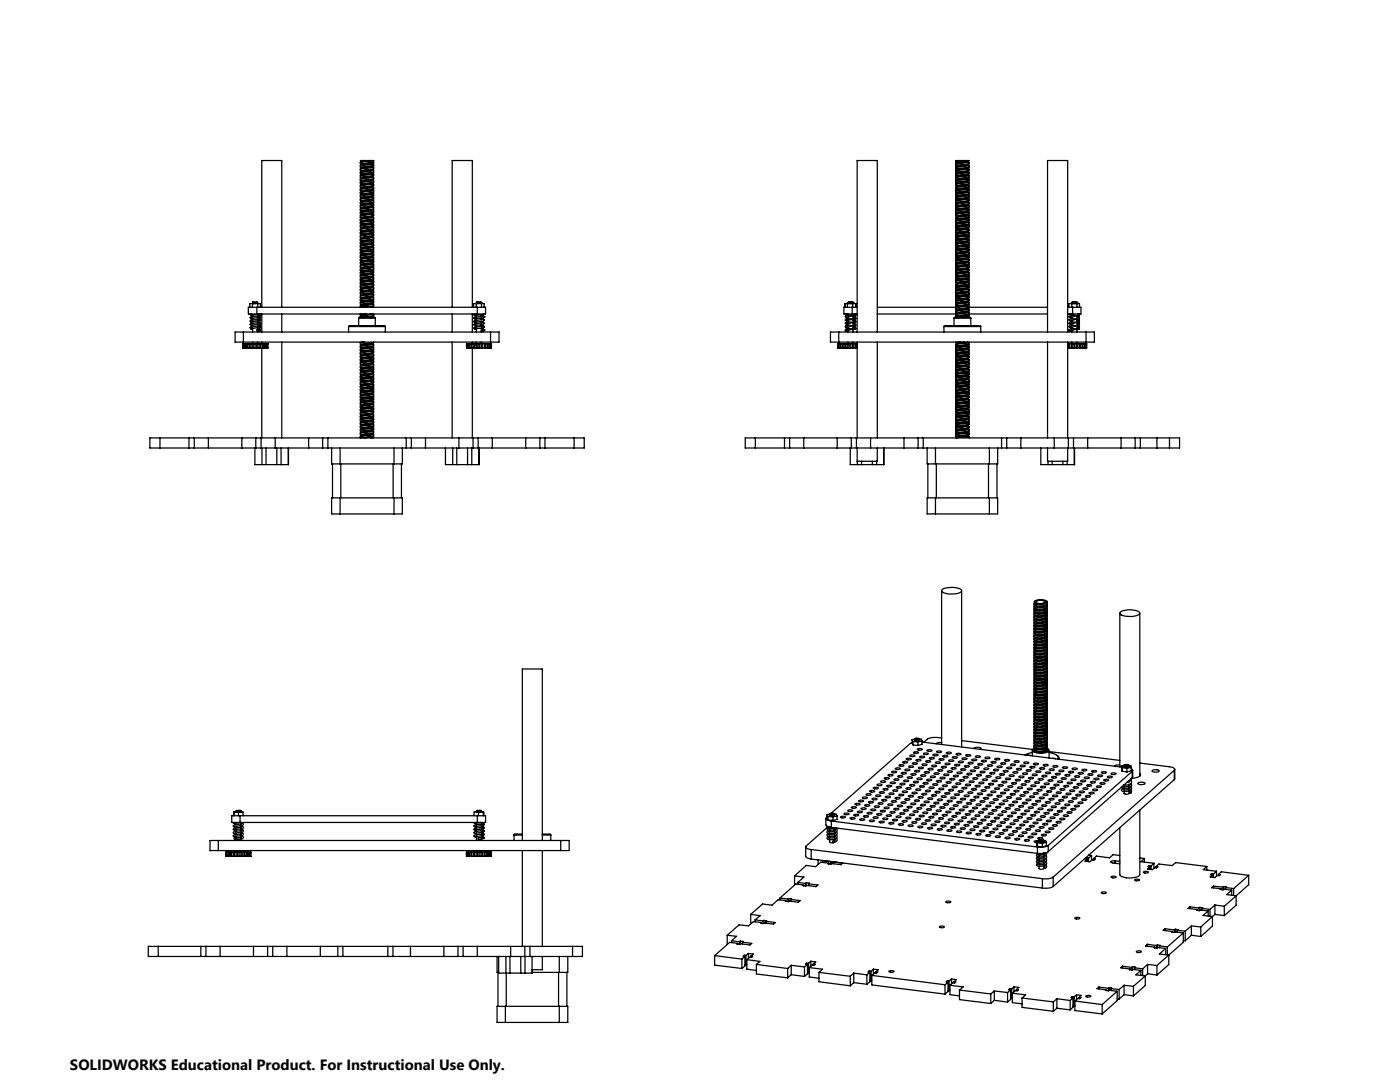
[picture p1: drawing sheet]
<svg xmlns="http://www.w3.org/2000/svg" width="279mm" height="216mm" viewBox="0 0 279 216" stroke-linecap="round" stroke-linejoin="round" font-family="sans-serif">
<defs><g id="words">
<text font-size="3" x="14" y="213.5">SOLIDWORKS Educational Product. For Instructional Use Only.</text>
</g></defs>
<path d="M206.8 119.9a1.77 1.77 0 0 1 1.9 .2 1.67 1.67 0 0 1-2 0z" fill="none" stroke="#808080" stroke-width=".25"/>
<g fill="none" stroke="#000" stroke-width=".25">
<path d="M71.9 35.1v.3M71.9 35v.1M71.9 39.7v.3M71.9 39.1v.3M71.9 37.7v.4M71.9 36.4v.3M71.9 35.7v.4M71.9 33.7v.3M71.9 33.1v.3M71.9 32.4v.3M72 39l2.2-.4 .4 .1-2.6 .3M72 37.7l2.2-.4 .4 .1-2.6 .3"/>
<path d="M72 33.7l2.2-.4 .4 .1-2.6 .3M72 39.4l.2 .1M72 38.1l.2 .1M72 37.4l.2 .1M72 36.8h.2M72 35.4l.2 .1M72 34.1h.2M72 33.4l.2 .1M72 32.7l.2 .1M72 37l2.6-.3-.4-.1-1.8 .3-.5 .1v.4M72 32.3l2.6-.2-.1 .3-2.6 .3M72.2 32.2l-.3-.2h.7l-.2 .1-.2 .2"/>
<path d="M72.2 32.8v.1M72.2 33.5v.1M72.2 34.1v.2M72.2 34.8v.1M72.2 35.5v.1M72.2 38.8v.1M72.2 39.5v.1M72.6 32h1.4M74 32l-2 .3M74 32h.6M74.2 39.8l-2 .3M74.2 39.2l-2 .3"/>
<path d="M74.2 38.5l-2 .3M74.2 37.9l-1.6 .1-.4 .1v.2M74.2 37.2l-1.6 .2-.4 .1v.1M74.2 36.5l-1.8 .3-.2 .1M74.2 35.8l-1.8 .3-.2 .2M74.2 35.2l-2 .3M74.2 34.5l-2 .3M74.2 33.8l-2 .3M74.2 33.2l-2 .3M74.2 32.5l-2 .3M74.2 38l-2.3 .4v.3M74.2 34l-2.1 .3-.2 .1v.3"/>
<path d="M74.2 40l-2.2 .4M74.2 35.9l-2.2 .4M74.2 34.6l-2.2 .4M74.2 32.6l-2.2 .4M74.3 39.2l-.1 .1-2.2 .4M74.3 35.2l-.1 .1-2.2 .4M74.3 39.9l.3 .1-2.6 .4M74.3 39.3l.3 .1-2.6 .3M74.3 37.9l.3 .1-2.6 .3M74.3 35.9l.3 .2-2.6 .2M74.3 35.3l.3 .1-2.6 .3M74.3 34.6l.3 .1-2.6 .3"/>
<path d="M74.3 33.9l.3 .1-2.6 .4M74.3 32.6l.3 .1-2.6 .3M74.3 32.5v.2M74.3 33.2v.1M74.3 33.8v.2M74.3 34.5v.1M74.3 35.8v.2M74.3 36.5v.2M74.3 37.1v.2M74.3 37.8v.2M74.3 38.5v.2M74.3 39.8v.2"/>
<path d="M74.5 39.8h-.3M74.5 39.1l-.3 .1M74.5 38.4l-.3 .1M74.5 37.7l-.3 .2M74.5 37.1l-.3 .1M74.5 36.4l-.3 .1M74.5 35.7l-.3 .1M74.5 35.1l-.3 .1M74.5 34.4l-.3 .1M74.5 33.8h-.3M74.5 33.1l-.3 .1M74.5 32.4l-.3 .1"/>
<path d="M74.6 39.4l-.1 .4-2.6 .2 .3 .1M74.6 38.7l-.1 .4-2.6 .3M74.6 38.1l-.1 .3-2.6 .3 .3 .1M74.6 37.4l-.1 .3-2.6 .4M74.6 36.7l-.1 .4-2.6 .3M74.6 36.1l-.1 .3-2.6 .3M74.6 35.4v.3l-.3 .1-2.4 .3 .3 .1M74.6 34.7l-.1 .4-2.6 .3M74.6 34l-.1 .4-2.6 .3 .3 .1M74.6 33.4l-.1 .4-2.6 .2M74.6 32.7l-.1 .4-2.6 .3M190.7 32h2.7l-2.7 .4z"/>
<path d="M190.7 39.4h.1M190.7 38.7h.1M190.7 37.4h.1M190.7 36.7h.1M190.7 36.1h.1M190.7 35.4h.1M190.7 34.7h.1M190.7 34h.1M190.7 33.4h.1M190.7 32.7h.1M190.8 39.8h.3M190.8 39.1l.3 .1"/>
<path d="M190.8 38.4l.3 .1M190.8 37.7l.3 .1M190.8 37.1h.3M190.8 36.4l.3 .1M190.8 35.7l.3 .1M190.8 35.1l.3 .1M190.8 34.4l.3 .1M190.8 33.8h.3M190.8 33.1l.3 .1M190.8 32.4l.3 .1M190.8 39.3l2.3-.4 .3 .2zM190.8 34.7l2.3-.4 .3 .1z"/>
<path d="M190.8 34l2.3-.4 .3 .1zM190.8 33.3l2.3-.4 .3 .2zM190.8 32.7l2.3-.4 .3 .1zM190.9 38l2.2-.4 .3 .1zM191.1 32.5v.1M191.1 35.8v.1M191.1 36.5v.1M191.1 37.1v.2M191.1 37.8v.1M191.1 38.5v.1M191.1 39.8v.1M193 36.8l-1.9 .3"/>
<path d="M193.1 38.2l-.1 .1-2.2 .4 2.6-.3-.3-.1M193.1 36.9l.3 .1-2.6 .4 2.3-.4M193.1 36.2l-.1 .1-2.2 .4 2.6-.3-.3-.1M193.1 35.6l.3 .1-2.6 .3 2.3-.4M193.1 34.8l-.1 .2-2.2 .3 2.6-.3-.3-.1M193.1 32.2v.1M193.1 32.8v.2M193.1 33.5v.2M193.1 34.1v.2M193.1 35.5v.2M193.1 36.8v.2M193.1 37.5v.2"/>
<path d="M193.1 38.8v.2M193.1 39.5v.2M193.3 39.4l-2.2 .4M193.3 38.7l-2.1 .4-.1 .2M193.3 38.1l-2.2 .4M193.3 37.4l-2.2 .4M193.3 36.8l-.3 .1M193.3 36.1l-2.2 .4M193.3 35.4l-2.2 .4M193.3 34.7l-1.9 .3-.3 .1v.2M193.3 34.1l-2.1 .3-.1 .2M193.3 33.4l-2.1 .4-.1 .1"/>
<path d="M193.3 32.7l-2.1 .4-.1 .2M193.3 32.1l-2.2 .4M193.4 39.7v.3l-.7 .2-2 .2v-.4M193.4 39.1v.3l-.7 .1-2 .2v-.3M193.4 38.4v.3l-.3 .1-2.4 .3v-.4M193.4 37.7v.4h-.3l-2.4 .3v-.4M193.4 37v.4l-.3 .1-2.4 .2v-.3M193.4 36.4v.3l-.3 .1-2.4 .2v-.3M193.4 35.7v.4h-.3l-2.4 .3v-.3M193.4 35.1v.3l-.3 .1-2.4 .2v-.3M193.4 34.4l-.1 .3-2.6 .4v-.4M193.4 33.7v.3l-.7 .2-2 .2v-.4"/>
<path d="M193.4 33.1v.3l-.7 .1-2 .2v-.3M193.4 32.4v.3l-.3 .1-2.4 .3v-.4M71.9 47.7v.3M71.9 41.1v.3M71.9 47.7h.1M71.9 41v.1M71.9 59.7v.3M71.9 59.1v.3M71.9 58.4v.3M71.9 57.7v.4M71.9 56.4v.3M71.9 55v.4"/>
<path d="M71.9 53.7v.3M71.9 52.4v.3M71.9 51.7v.3M71.9 51v.4M71.9 50.4v.3M71.9 49v.4M71.9 46.4v.3M71.9 45v.4M71.9 43.7v.4M71.9 43v.4M71.9 42.4v.3M71.9 41.7v.4"/>
<path d="M71.9 40.4v.3M72 57.7l2.2-.4 .4 .1-2.6 .3M72 56.3l2.2-.3 .4 .1-2.6 .2M72 53.7l2.2-.4 .4 .1-2.6 .3M72 50.3l2.2-.3 .4 .1-2.6 .2M72 49l2.2-.4 .4 .1-2.6 .3M72 46.4l2.2-.4h.4l-2.6 .4M72 45l2.2-.4 .4 .1-2.6 .3M72 43l2.2-.4 .4 .1-2.6 .3M72 59.4l.2 .1M72 57.4l.2 .1M72 56.8h.2"/>
<path d="M72 55.4l.2 .1M72 54.1l.2 .1M72 53.4l.2 .1M72 52.7l.2 .1M72 52.1l.2 .1M72 51.4l.2 .1M72 50.1l.2 .1M72 49.4l.2 .1M72 48.8h.2M72 48.1l.2 .1M72 46.7l.2 .1M72 45.4l.2 .1"/>
<path d="M72 44.1l.2 .1M72 42.8h.2M72 42.1l.2 .1M72 41.4l.2 .1M72 40.7l.2 .1M72 57l2.6-.3-.4-.1-1.9 .3-.4 .1v.4M72 55.7l2.6-.3-.4-.1-2.1 .3-.2 .1v.4M72 44.3l2.6-.3h-.4l-1.9 .2-.4 .2v.3M72.2 40.1v.2M72.2 40.8v.2M72.2 41.5v.1M72.2 42.8v.1"/>
<path d="M72.2 44.1v.2M72.2 46.1v.2M72.2 46.8v.2M72.2 47.5v.1M72.2 48.2v.1M72.2 50.1v.2M72.2 51.5v.1M72.2 52.8v.2M72.2 53.5v.1M72.2 54.2v.1M72.2 54.8v.1M72.2 55.5v.1"/>
<path d="M72.2 58.8v.1M72.2 59.5v.1M74.2 59.8l-2 .3M74.2 59.2l-2 .3M74.2 58.5l-2 .3M74.2 57.9l-1.6 .1-.4 .1v.2M74.2 57.2l-1.6 .2-.4 .1v.1M74.2 56.5l-1.8 .3-.2 .1M74.2 55.8l-1.8 .3-.2 .2M74.2 55.2l-2 .3M74.2 53.8l-2 .4M74.2 53.2l-2 .3"/>
<path d="M74.2 52.5l-2 .3M74.2 51.9l-1.8 .2-.2 .2M74.2 51.2l-2 .3M74.2 50.5l-1.6 .2-.4 .1v.1M74.2 49.8l-2 .3M74.2 49.2l-1.8 .2-.2 .2M74.2 48.5l-1.8 .3-.2 .1M74.2 47.8l-2 .4M74.2 47.2l-2 .3M74.2 46.5l-2 .3M74.2 45.9l-2 .2M74.2 45.2l-1.8 .2-.2 .2"/>
<path d="M74.2 44.5l-1.6 .2-.4 .1v.1M74.2 43.9l-2 .2M74.2 43.2l-1.8 .2-.2 .2M74.2 42.5l-2 .3M74.2 41.8l-1.8 .3-.2 .2M74.2 41.2l-2 .3M74.2 40.5l-2 .3M74.2 54l-2.1 .3-.2 .1v.3M74.2 52.6l-2.1 .4-.2 .1v.3M74.2 49.3l-2.3 .4v.4M74.2 45.3l-1.9 .3-.4 .1v.3M74.2 60l-2.2 .4"/>
<path d="M74.2 58.6l-2.2 .4M74.2 54.6l-2.2 .4M74.2 51.3l-2.2 .4M74.2 50.6l-2.2 .4M74.2 47.3l-2.2 .4M74.2 43.3l-2.2 .4M74.2 42l-2.2 .3M74.3 47.8l-.1 .2-2.3 .4v.3M74.3 46.5l-.1 .2-2.1 .3-.2 .1v.3M74.3 59.2l-.1 .1-2.2 .4M74.3 57.8l-.1 .2-2.2 .3M74.3 51.8l-.1 .2-2.2 .4"/>
<path d="M74.3 41.2l-.1 .1-2.2 .4M74.3 40.5l-.1 .2-2.2 .3M74.3 59.9l.3 .1-2.6 .4M74.3 59.3l.3 .1-2.6 .3M74.3 58.6l.3 .1-2.6 .3M74.3 57.9l.3 .1-2.6 .3M74.3 54.6l.3 .1-2.6 .3M74.3 53.9l.3 .1-2.6 .4M74.3 52.6l.3 .1-2.6 .3M74.3 51.9l.3 .1-2.6 .4M74.3 51.3l.3 .1-2.6 .3M74.3 50.6l.3 .1-2.6 .3"/>
<path d="M74.3 49.3l.3 .1-2.6 .3M74.3 47.9l.3 .1-2.6 .3M74.3 47.3l.3 .1-2.6 .3M74.3 46.6l.3 .1-2.6 .3M74.3 45.3l.3 .1-2.6 .3M74.3 43.3l.3 .1-2.6 .3M74.3 41.9l.3 .2-2.6 .2M74.3 41.3l.3 .1-2.6 .3M74.3 40.6l.3 .1-2.6 .3M74.3 41.8v.2M74.3 42.5v.2M74.3 43.1v.2"/>
<path d="M74.3 43.8v.2M74.3 44.5v.2M74.3 45.2v.1M74.3 45.8v.2M74.3 47.2v.1M74.3 48.5v.1M74.3 49.1v.2M74.3 49.8v.2M74.3 50.5v.2M74.3 51.2v.1M74.3 52.5v.2M74.3 53.2v.1"/>
<path d="M74.3 53.8v.2M74.3 54.5v.1M74.3 55.2v.1M74.3 55.8v.2M74.3 56.5v.2M74.3 57.1v.2M74.3 58.5v.2M74.3 59.8v.2M74.5 59.8h-.3M74.5 59.1l-.3 .1M74.5 58.4l-.3 .1M74.5 57.7l-.3 .2"/>
<path d="M74.5 57.1l-.3 .1M74.5 56.4l-.3 .1M74.5 55.7l-.3 .1M74.5 55.1l-.3 .1M74.5 54.4l-.3 .1M74.5 53.8h-.3M74.5 53.1l-.3 .1M74.5 52.4l-.3 .1M74.5 51.8l-.3 .1M74.5 51.1l-.3 .1M74.5 50.4l-.3 .1M74.5 49.7l-.3 .1"/>
<path d="M74.5 49.1l-.3 .1M74.5 48.4l-.3 .1M74.5 47.8h-.3M74.5 47.1l-.3 .1M74.5 46.4l-.3 .1M74.5 45.8l-.3 .1M74.5 45.1l-.3 .1M74.5 44.4l-.3 .1M74.5 43.7l-.3 .2M74.5 43.1l-.3 .1M74.5 42.4l-.3 .1M74.5 41.8h-.3"/>
<path d="M74.5 41.1l-.3 .1M74.5 40.4l-.3 .1M74.6 59.4l-.1 .4-2.6 .2M74.6 58.7l-.1 .4-2.6 .3M74.6 58.1l-.1 .3-2.6 .3 .3 .1M74.6 57.4l-.1 .3-2.6 .3 .3 .2M74.6 56.7l-.1 .4-2.6 .3M74.6 56.1l-.1 .3-2.6 .3M74.6 55.4l-.1 .3-2.6 .4 .3 .1M74.6 54.7v.4M74.6 54l-.1 .4-2.6 .3 .3 .1 2-.3M74.6 53.4l-.1 .4-2.6 .2"/>
<path d="M74.6 52.7l-.1 .4-2.6 .3M74.6 52l-.1 .4-2.6 .3M74.6 51.4l-.1 .4-2.6 .2M74.6 50.7l-.1 .4-2.6 .3M74.6 50.1l-.1 .3-2.6 .3 .3 .1M74.6 49.4l-.1 .3-2.6 .4M74.6 48.7l-.1 .4-2.6 .3M74.6 48v.4l-2.7 .3M74.6 47.4l-.1 .4-2.6 .2M74.6 46.7l-.1 .4-2.6 .3 .3 .1M74.6 46l-.1 .4-2.6 .3M74.6 45.4l-.1 .4-2.6 .2 .3 .1"/>
<path d="M74.6 44.7l-.1 .4-2.6 .3M74.6 44.1l-.1 .3-2.6 .3 .3 .1M74.6 43.4l-.1 .3-2.6 .4M74.6 42.7l-.1 .4-2.6 .3 .3 .1M74.6 42.1v.3l-.3 .1-2.4 .2M74.6 41.4l-.1 .4-2.6 .3M74.6 40.7l-.1 .4-2.6 .3M74.6 40l-.1 .4-2.6 .3M74.6 55l-2.7 .4M190.7 54.7v.4M190.7 59.4h.1M190.7 58.7h.1"/>
<path d="M190.7 56.7h.1M190.7 56.1h.1M190.7 55.4h.1M190.7 54.7h.1M190.7 54h.1M190.7 53.4h.1M190.7 52.7h.1M190.7 52h.1M190.7 50.1h.1M190.7 49.4h.1M190.7 48.7h.1M190.7 48h.1"/>
<path d="M190.7 47.4h.1M190.7 46.7h.1M190.7 46h.1M190.7 45.4h.1M190.7 43.4h.1M190.7 42.7h.1M190.7 42.1h.1M190.7 41.4h.1M190.7 40.7h.1M190.7 40h.1M190.7 57.4h.1M190.8 59.8h.3"/>
<path d="M190.8 59.1l.3 .1M190.8 58.4l.3 .1M190.8 57.7l.3 .1M190.8 57.1l.3 .1M190.8 56.4l.3 .1M190.8 55.7l.3 .1M190.8 55.1l.3 .1M190.8 54.4l.3 .1M190.8 53.8h.3M190.8 53.1l.3 .1M190.8 52.4l.3 .1M190.8 51.8h.3"/>
<path d="M190.8 51.1l.3 .1M190.8 50.4l.3 .1M190.8 49.7l.3 .1M190.8 49.1h.3M190.8 48.4l.3 .1M190.8 47.8h.3M190.8 47.1l.3 .1M190.8 46.4l.3 .1M190.8 45.8h.3M190.8 44.4l.3 .1M190.8 43.7l.3 .1M190.8 43.1h.3"/>
<path d="M190.8 42.4l.3 .1M190.8 41.8h.3M190.8 41.1l.3 .1M190.8 40.4l.3 .1M190.8 59.3l2.3-.4 .3 .2zM190.8 58.7l2.3-.4 .3 .1zM190.8 58l2.3-.4 .3 .1zM190.8 54l2.3-.4 .3 .1zM190.8 52.7l2.3-.4 .3 .1zM190.8 48l2.3-.4 .3 .1zM190.8 47.3l2.3-.3 .3 .1zM190.8 46.7l2.3-.4 .3 .1z"/>
<path d="M190.8 46l2.3-.4 .3 .1zM190.8 42l2.3-.4 .3 .1zM190.8 41.3l2.3-.3h.3zM190.8 40.7l2.3-.4 .3 .1zM190.8 40l2.3-.4 .3 .1zM190.9 56.7l2.2-.4 .3 .1zM190.9 50.7l2.2-.4 .3 .1zM190.9 49.3l2.2-.4 .3 .1zM190.9 43.3l2.2-.4 .3 .1zM191.1 42.5v.1M191.1 43.1v.2M191.1 43.8v.2"/>
<path d="M191.1 44.5v.1M191.1 45.1v.2M191.1 45.8v.1M191.1 47.1v.2M191.1 48.5v.1M191.1 49.1v.2M191.1 49.8v.2M191.1 50.5v.1M191.1 51.2v.1M191.1 54.5v.1M191.1 55.8v.2M191.1 56.5v.1"/>
<path d="M191.1 57.2v.1M191.1 57.8v.1M191.1 58.5v.1M191.1 53.2l-.3 .1 2.6-.2-.3-.1-2 .3M193.1 56.9l.3 .1-2.6 .4 2.3-.4M193.1 55.6l.3 .1-2.6 .3 2.3-.4M193.1 54.8l-.1 .2-2.2 .4 2.6-.4-.3-.1M193.1 54.3l.3 .1-2.6 .3 2.3-.4M193.1 51.5l-.1 .2-2.2 .3 2.6-.3-.3-.1M193.1 50.8l-.1 .2-2.2 .4 2.6-.4-.3-.1M193.1 49.6l.3 .1-2.6 .3 2.3-.4M193.1 48.3l.3 .1-2.6 .3 2.3-.4"/>
<path d="M193.1 44.8l-.1 .2-2.2 .3 2.6-.3-.3-.1M193.1 44.2l-.1 .1-2.2 .4 2.6-.3-.3-.1M193.1 43.5l-.1 .2-2.2 .3 2.6-.3-.3-.1M193.1 42.2l-.1 .1-2.2 .4 2.6-.3-.3-.1M193.1 40.1v.2M193.1 40.8v.2M193.1 41.5v.2M193.1 42.8v.2M193.1 45.5v.1M193.1 46.1v.2M193.1 46.8v.2M193.1 47.5v.2"/>
<path d="M193.1 48.2v.1M193.1 48.8v.2M193.1 49.5v.2M193.1 50.2v.1M193.1 52.2v.1M193.1 52.8v.2M193.1 53.5v.2M193.1 54.2v.1M193.1 55.5v.2M193.1 56.2v.1M193.1 56.8v.2M193.1 57.5v.1"/>
<path d="M193.1 58.2v.1M193.1 58.8v.2M193.1 59.5v.2M193.3 44.8l-2.2 .4-.3-.1M193.3 59.4l-2.1 .4-.1 .1M193.3 58.7l-2.1 .4-.1 .2M193.3 58.1l-2.2 .4M193.3 57.4l-2.2 .4M193.3 56.8l-2.2 .4M193.3 56.1l-2.2 .4M193.3 55.4l-2.2 .4M193.3 54.8l-2.1 .3-.1 .2"/>
<path d="M193.3 54.1l-2.2 .4M193.3 53.4l-2.1 .4-.1 .1M193.3 52.7l-2.1 .4-.1 .2M193.3 52.1l-2.1 .3-.1 .2M193.3 51.4l-2.1 .4-.1 .1M193.3 50.8l-2.2 .4M193.3 50.1l-2.2 .4M193.3 49.4l-2.2 .4M193.3 48.8l-2.2 .3M193.3 48.1l-2.2 .4M193.3 47.4l-1.9 .3-.3 .1v.1M193.3 46.7l-2.2 .4"/>
<path d="M193.3 46.1l-2.1 .3-.1 .2M193.3 45.4l-2.2 .4M193.3 44.1l-2.2 .4M193.3 43.4l-2.2 .4M193.3 42.8l-2.2 .3M193.3 42.1l-2.2 .4M193.3 41.4l-1.9 .3-.3 .1v.1M193.3 40.7l-2.1 .4-.1 .2M193.3 40.1l-2.1 .3-.1 .2M193.4 59.7v.3l-.7 .2-2 .2v-.4M193.4 59.1v.3l-.7 .1-2 .2v-.3M193.4 58.4v.3l-.3 .1-2.4 .3v-.4"/>
<path d="M193.4 57.7v.4h-.3l-2.4 .3v-.4M193.4 57v.4l-.3 .1-2.4 .2v-.3M193.4 56.4v.3l-.3 .1-2.4 .2v-.3M193.4 55.7v.4h-.3l-2.4 .3v-.3M193.4 55v.4l-.3 .1-2.4 .2v-.3M193.4 53.7l-.1 .4-2.6 .3v-.4M193.4 53.1v.3l-.7 .1-2 .2v-.3M193.4 52.4v.3l-.7 .1-2 .3v-.4M193.4 51.7v.3l-.3 .1-2.4 .3v-.4M193.4 51v.4l-.3 .1-2.4 .2v-.3M193.4 50.4v.3l-.3 .1-2.4 .2v-.3M193.4 49.7v.4h-.3l-2.4 .3v-.3"/>
<path d="M193.4 49v.4l-.3 .1-2.4 .2v-.3M193.4 48.4v.3l-.3 .1-2.4 .2v-.3M193.4 47.7l-.1 .4-2.6 .3v-.4M193.4 47.1l-.1 .3-2.6 .3v-.3M193.4 46.4v.3l-.7 .1-2 .3v-.4M193.4 45.7v.3l-.7 .2-2 .2v-.4M193.4 45v.4l-.3 .1-2.4 .2v-.3M193.4 44.4v.3l-.3 .1-2.4 .2v-.3M193.4 43.7v.4h-.3l-2.4 .3v-.4M193.4 43v.4l-.3 .1-2.4 .2v-.3M193.4 42.4v.3l-.3 .1-2.4 .2v-.3M193.4 41.7v.4h-.3l-2.4 .3v-.3"/>
<path d="M193.4 41.1l-.1 .3-2.6 .3v-.3M193.4 40.4v.3l-.7 .2-2 .2v-.4M193.4 54.4l-.1 .4-2.6 .2M48.4 68.6h.1M48.4 69.4h.1M48.4 68.6h5M48.4 69.4h5M48.4 68.6v.8M48.6 66.3h-1.7v2h1.7M48.6 66.3v2M48.6 68.6v.8M48.6 66.3h49.3"/>
<path d="M48.6 68.3h49.3M48.9 68.6v.8M49.2 68.6v.8M49.4 68.6v.8M49.7 68.6v.8M49.8 61.3v-.7h2.2v.7M49.9 62.8l.3-.1v.2l-.1 .1M49.9 68.6v.8M50.1 63.3l.1 .1M50.1 64h.1l-.1 .3M50.1 64.6l.1 .1M50.1 65.3l.1 .1"/>
<path d="M50.2 64.2l-.1 .1M50.2 65.6l-.1 .1M50.2 64.2h.1M50.2 64.9h.1M50.2 65.6h.1M50.2 63.4h-.3M50.2 64l-.3 .1M50.2 64.7l-.3 .1M50.2 65.3l-.3 .1M50.2 62.9h.1M50.2 64.8l-.1 .2 .1-.1M50.2 63.5l-.1 .1"/>
<path d="M50.2 65.5l-.1 .1M50.2 62.8l-.1 .1M50.3 68.6v.8M50.3 65.6l.1 .1M50.4 60.6v.7M50.4 60.5l.1 .1M50.4 65.6l-.2 .1M50.4 60.3h.1M50.4 62.9v.3M50.4 63.5v.4M50.4 64.2v.3M50.4 64.8v.4"/>
<path d="M50.4 65.5v.8M50.4 68.3v.3M50.4 60.3l.1 .1M50.4 60.5h.1M50.5 60.4l-.1 .1M50.5 60.6h.1M50.5 60.3h.8M50.5 60.3v.1M50.5 60.3h-.1M50.6 68.6v.8M50.9 68.6v.8M51.2 68.6v.8"/>
<path d="M51.3 61.3h-1.7v1.4h1.7M51.3 61.3v1.4M51.3 61.3h43.9M51.3 62.7h43.9M51.3 60.5l.1 .1M51.3 60.3l.1 .1M51.3 60.5l-.8 .1M51.3 60.3l-.8 .1M51.3 60.5l-.5 .1M51.3 60.5h.1M51.3 65.8h.2M51.4 60.4l-.1 .1"/>
<path d="M51.4 62.9l.5 .1M51.4 63.6l.5 .1M51.4 64.3h.5M51.4 64.9l.5 .1M51.4 65.6l.5 .1M51.4 62.9l.1 .2M51.4 63.5l.1 .2M51.4 64.2l.1 .2M51.4 64.9l.1 .2M51.4 65.5l.1 .3M51.4 60.4l-1 .1M51.4 62.7v.4"/>
<path d="M51.4 63.4v.3M51.4 64v.4M51.4 64.7v.4M51.4 65.4v.4M51.4 66.1v.2M51.4 68.3v.3M51.4 63.6h.4l.1 .2M51.4 65.6l.5 .1-.1 .3 .1-.2-.1-.2M51.4 63h.3M51.4 64.3h.3M51.4 64.9l.3 .1M51.4 60.6v.7"/>
<path d="M51.5 63.1l-1.6 .3M51.5 63.8l-1.6 .2M51.5 64.4l-1.6 .3M51.5 65.1l-1.6 .2M51.5 68.6v.8M51.6 62.7l-1.4 .2M51.8 63l.1 .1M51.8 64.3l.1 .2M51.8 62.9l.1 .2-.1 .2M51.8 63.6l.1 .1-.1 .3M51.8 64.3l.1 .1-.1 .2M51.8 62.7l-.4 .1"/>
<path d="M51.9 68.6v.8M51.9 63.1l-.3 .2-1.5 .3M51.9 63.8l-.3 .2-1.4 .2M51.9 64.5l-.3 .2-1.4 .2M51.9 65.1l-.3 .2-1.4 .3M51.9 65.8l-.4 .2M51.9 65.2l-.1-.2 .1 .1-.1 .2M51.9 63.1l-.1 .3-.4 .1M51.9 65.2l-.5 .2M51.9 63.8l.1 .1M51.9 64.5l.1 .1M51.9 65.8v.1"/>
<path d="M51.9 63.1l-.1 .3M51.9 63.8l-.1 .3M51.9 64.5l-.1 .2M51.9 65.2l-.1 .2M51.9 65.8v.2M51.9 62.7h-.1M51.9 65.8a.17 .17 0 0 1-.1 .3 .17 .17 0 0 1-.2-.1M52 63.9l-.6 .2M52 64.5l-.6 .3M52.1 68.6v.8M52.2 61.3v-29.3h4v29.3M52.2 62.7v3.6"/>
<path d="M52.2 68.3v.3M52.2 69.4v18M52.4 68.6v.8M52.6 68.6v.8M52.9 68.6v.8M53.2 68.6v.8M53.4 68.6v.8M53.4 68.6h.1M53.4 69.4h.1M56.2 62.7v3.6M56.2 68.3v19.1M69.6 65.2l.1-.2h7.1l.1 .2"/>
<path d="M69.6 65.2h7.3M69.6 65.2v1.1M71.6 63.5l.1-.2h3.1l.1 .2M71.6 63.5h3.3M71.6 63.5v1.5M71.9 73.7v.3M71.9 61.1v.2M71.9 60.4v.3M71.9 62.7h.1M71.9 73.7h.1M71.9 61v.1M71.9 60.4h.1"/>
<path d="M71.9 79.7v.3M71.9 79.1v.3M71.9 78.4v.3M71.9 77.7v.3M71.9 76.4v.3M71.9 75v.4M71.9 74.4v.3M71.9 72.4v.3M71.9 71v.4M71.9 70.4v.3M71.9 69.7v.4M71.9 69v.4"/>
<path d="M71.9 63v.3M72 79.7l2.2-.4 .4 .1-2.6 .3M72 76.3l2.2-.3 .4 .1-2.6 .2M72 75l2.2-.4 .4 .1-2.6 .3M72 73.7l2.2-.4 .4 .1-2.6 .3M72 72.4l2.2-.4h.4l-2.6 .4M72 70.3l2.2-.3 .4 .1-2.6 .2M72 69l2.2-.4 .4 .1-2.6 .3M72 79.4l.2 .1M72 78.7l.2 .1M72 78.1l.2 .1M72 77.4l.2 .1"/>
<path d="M72 76.8h.2M72 76.1l.2 .1M72 75.4l.2 .1M72 74.1l.2 .1M72 72.7l.2 .1M72 72.1h.2M72 71.4l.2 .1M72 70.1l.2 .1M72 69.4l.2 .1M72 68.8h.2M72 62.8h.2M72 60.7l.2 .1"/>
<path d="M72 60.1h.2M72 75.7l2.6-.3-.4-.1-1.8 .3-.5 .1v.4M72.2 62.7h-.3M72.2 68.3h.1M72.2 60.1v.2M72.2 60.8v.1M72.2 62.8v.1M72.2 68.8v.1M72.2 70.1v.2M72.2 71.5v.1M72.2 72.1v.2M72.2 72.8v.2"/>
<path d="M72.2 73.5v.1M72.2 74.2v.1M72.2 77.5v.1M72.2 78.8v.2M72.2 79.5v.1M72.3 68.3l-.4 .1v.3M72.3 69.6l-.3 .1M72.8 68.3h-.8M73.1 62.7l-.9 .1M74.2 79.8l-2 .4M74.2 79.2l-2 .3M74.2 78.5l-2 .3"/>
<path d="M74.2 77.9l-1.8 .2-.2 .2M74.2 77.2l-2 .3M74.2 76.5l-1.6 .2-.4 .1v.1M74.2 75.8l-1.8 .3-.2 .2M74.2 75.2l-1.8 .2-.2 .2M74.2 74.5l-1.8 .3-.2 .1M74.2 73.8l-2 .4M74.2 73.2l-2 .3M74.2 72.5l-2 .3M74.2 71.9l-2 .2M74.2 71.2l-2 .3M74.2 70.5l-1.6 .2-.4 .1v.1"/>
<path d="M74.2 69.8l-2 .3M74.2 69.2l-1.8 .2-.2 .2M74.2 68.5l-2 .3M74.2 63.2l-1.1 .1M74.2 61.2l-1.1 .1M74.2 60.5l-2 .3M74.2 80l-2.1 .3-.2 .1v.3M74.2 76.6l-1.9 .3-.4 .1v.4M74.2 72.6l-2.1 .4-.2 .1v.3M74.2 71.3l-1.9 .3-.4 .1v.3M74.2 78.6l-2.2 .4M74.2 77.3l-2.2 .4"/>
<path d="M74.2 62.6l-2.2 .4M74.2 60.6l-2.2 .4M74.2 69.3l-1.9 .3M74.3 77.8l-.1 .2-2.2 .4M74.3 73.8l-.1 .2-2.2 .3M74.3 70.5l-.1 .2-2.2 .3M74.3 79.9l.3 .1-2.6 .4M74.3 78.6l.3 .1-2.6 .3M74.3 77.9l.3 .1-2.6 .4M74.3 77.3l.3 .1-2.6 .3M74.3 76.6l.3 .1-2.6 .3M74.3 73.9l.3 .1-2.6 .3"/>
<path d="M74.3 72.6l.3 .1-2.6 .3M74.3 71.3l.3 .1-2.6 .3M74.3 70.6l.3 .1-2.6 .3M74.3 69.3l.3 .1-2.6 .3M74.3 63.3h.1M74.3 61.3h.1M74.3 60.6l.3 .1-2.6 .3M74.3 60.5v.1M74.3 61.2v.1M74.3 63.1v.2M74.3 68.5v.2M74.3 69.1v.2"/>
<path d="M74.3 69.8v.2M74.3 71.2v.1M74.3 71.8v.2M74.3 72.5v.2M74.3 73.2v.1M74.3 74.5v.1M74.3 75.1v.2M74.3 75.8v.2M74.3 76.5v.2M74.3 77.2v.1M74.3 78.5v.2M74.3 79.2v.1"/>
<path d="M74.3 79.8v.2M74.4 62.7h.2l-2.6 .3M74.5 79.8h-.3M74.5 79.1l-.3 .1M74.5 78.4l-.3 .1M74.5 77.8l-.3 .1M74.5 77.1l-.3 .1M74.5 76.4l-.3 .1M74.5 75.7l-.3 .1M74.5 75.1l-.3 .1M74.5 74.4l-.3 .1M74.5 73.8h-.3"/>
<path d="M74.5 73.1l-.3 .1M74.5 72.4l-.3 .1M74.5 71.8l-.3 .1M74.5 71.1l-.3 .1M74.5 70.4l-.3 .1M74.5 69.7l-.3 .1M74.5 69.1l-.3 .1M74.5 68.4l-.3 .1M74.5 63.1l-.3 .1M74.5 61.1l-.3 .1M74.5 60.4l-.3 .1M74.6 79.4l-.1 .4-2.6 .2"/>
<path d="M74.6 78.7l-.1 .4-2.6 .3M74.6 78l-.1 .4-2.6 .3M74.6 77.4l-.1 .4-2.6 .2M74.6 76.7l-.1 .4-2.6 .3M74.6 76.1l-.1 .3-2.6 .3M74.6 75.4l-.1 .3-2.6 .4M74.6 74.7v.3l-.3 .1-2.4 .3M74.6 74v.4l-2.7 .3 .3 .1M74.6 73.4l-.1 .4-2.6 .2M74.6 72.7l-.1 .4-2.6 .3 .3 .1M74.6 72l-.1 .4-2.6 .3M74.6 71.4l-.1 .4-2.6 .2"/>
<path d="M74.6 70.7l-.1 .4-2.6 .3M74.6 70.1l-.1 .3-2.6 .3 .3 .1M74.6 69.4l-.1 .3-2.6 .4M74.6 68.7l-.1 .4-2.6 .3M74.6 62.7l-.1 .4-2.3 .2M74.6 60.7l-.1 .4-2.3 .2M74.6 60l-.1 .4-2.6 .3M74.6 68.3l-.3 .2-2.4 .2M74.9 63.5v1.5M76.9 65.2v1.1M90.2 61.3v-29.3h4.1v29.3M90.2 62.7v3.6"/>
<path d="M90.2 68.3v19.1M93.1 68.6h5v.8h-5zM93.1 68.6v.8M93.3 68.6v.8M93.6 68.6v.8M93.7 68.6v.8M94 68.6v.8M94.2 68.6v.8M94.3 62.7v3.6M94.3 68.3v.3M94.3 69.4v18M94.5 61.3v-.7h2.1v.7"/>
<path d="M94.5 68.6v.8M94.8 62.7l-.3 .2 .6 .2M94.8 68.6v.8M94.9 62.7l-.3 .1M95 60.6v.7M95.1 62.9v.4l-.5 .1M95.1 64l-.5 .1M95.1 64.2v.4l-.5 .1M95.1 64.9v.4l-.5 .1M95.1 63.6v.3M95.1 65.6v.7M95.1 68.3v1.1"/>
<path d="M95.1 60.3h.1M95.1 60.3l.1 .1M95.2 60.3h.8v.1M95.2 60.4h.1M95.2 60.3h.1M95.2 60.3v.1M95.2 60.3h-.1M95.2 60.4l-.1 .1M95.2 61.3h1.7v1.4h-1.7M95.2 61.3v1.4M95.4 68.6v.8M95.7 68.6v.8"/>
<path d="M96 60.5v.1M96 60.4h.1M96 60.5h-.9M96 60.4h-.8M96 60.5h.1M96.1 60.4l-.1 .1M96.1 64.9l.4 .2M96.1 65.6l.4 .1M96.1 65.9l.2 .1zM96.1 64.9l.4 .1 .1 .2a1.88 1.88 0 0 1-1.6 .4h-.1M96.1 65.6l.4 .1 .1 .1-.1 .2M96.1 60.4l-1 .1"/>
<path d="M96.1 60.4h.1M96.1 62.8v.3M96.1 63.5v.3M96.1 64.1v.4M96.1 64.8v.3M96.1 65.4v.9M96.1 68.3v1.1M96.1 60.6v.7M96.3 63.1l-1.7 .3v.2l.5 .2M96.3 63.7l-1.7 .4v.2l.5 .2M96.3 64.4l-.3 .1a1.58 1.58 0 0 0-1.5 .4l.6 .2M96.3 65.1h-.3a1.58 1.58 0 0 0-1.5 .4l.6 .3"/>
<path d="M96.3 65.8h.1M96.3 68.6v.8M96.5 63l-.4-.1 .4 .1 .1 .2-.1 .2-1.6 .2M96.5 63.7l-.4-.1 .4 .1 .1 .2-.1 .1-1.6 .3M96.5 64.4l-.4-.1h.4l.1 .2a1.88 1.88 0 0 1-1.6 .4h-.1M96.6 62.7l-1.7 .2M96.6 65.9l-.2 .1M96.6 63.2h.1M96.6 63.9h.1M96.6 64.6h.1M96.6 65.2h.1M96.6 65.9h.1"/>
<path d="M96.6 65.9v.1M96.7 68.6v.8M96.9 68.6v.8M97.2 68.6v.8M97.3 68.6v.8M97.6 68.6v.8M97.7 68.6v.8M97.9 66.3h1.7v2h-1.7M97.9 66.3v2M97.9 68.6v.8M167.3 69.4h.1M167.3 68.6h.1"/>
<path d="M167.3 68.6h3.8M167.3 69.4h3.8M167.3 68.6v.8M167.4 66.3h-1.7v2h1.7M167.4 66.3h49.3M167.4 68.3h49.3M167.4 66.3v2M167.5 68.6v.8M167.7 68.6v.8M167.8 68.6v.8M168.1 68.6v.8M168.3 68.6v.8"/>
<path d="M168.6 68.6v.8M168.7 60.6h.1M168.7 60.6h2.1M168.7 60.6v.7M168.7 63.9l.5 .2M168.7 64.5l.5 .3M168.7 65.9h.1M168.8 62.7l.4 .1M168.8 68.6v.8M169.1 66h-.2M169.1 60.6v.7M169.2 68.6v.8"/>
<path d="M169.2 60.4l.1 .1M169.2 62.7v.2a.34 .34 0 0 0-.3 .1 .34 .34 0 0 0-.2 .3l.5 .2M169.2 64.9l-.5 .2 .5 .4M169.2 63.6h-.3l-.2 .3M169.2 63.9v.3l-.3 .1-.2 .3M169.2 65.6l-.4 .1-.1 .2M169.2 63.3v.3M169.2 64.6v.3M169.2 65.3v.3M169.2 65.9v.4M169.2 68.3v.3M169.3 60.5h.1"/>
<path d="M169.3 60.4h.1M169.3 60.4h-.1M169.3 60.5l.8-.1zM169.5 68.6v.8M169.8 68.6v.8M170.1 60.4l.1 .1M170.1 63l-.9-.1-.4 .2M170.1 63.6h-.9l-.4 .1M170.1 64.3l-.6-.1-.7 .2M170.1 65l-.6-.1-.7 .2M170.1 65.7l-.6-.1-.7 .2M170.1 61.3h-1.7v1.4h1.7"/>
<path d="M170.1 61.3h1M170.1 62.7h1M170.1 61.3v1.4M170.1 60.3l-.7 .1M170.1 60.3h-.8v.1M170.1 60.3h.1M170.1 68.6v.8M170.2 60.5l-.1 .1M170.2 60.4h-.1M170.2 60.5l-.8 .1M170.2 60.6v.7M170.2 64l.5 .1"/>
<path d="M170.2 63.9l.5 .2v.1M170.2 60.5h.1M170.2 60.3l-1 .1M170.2 60.3h.1M170.2 60.3l-.9 .1M170.2 60.5l-.4 .1M170.2 65.7v.6M170.2 68.3v.3M170.2 60.3l-.1 .1M170.3 63.5l.3 .2M170.3 64.8l.3 .2M170.3 65.5l.3 .2"/>
<path d="M170.3 62.8h.1a.19 .19 0 0 1 .2 0 .19 .19 0 0 1 0 .3l-.2-.2-1.4 .4M170.3 65.6l.2 .1M170.4 68.6v.8M170.4 63.6l-1.4 .4M170.4 64.2l-1.4 .5M170.4 64.9l-1.4 .4M170.4 65.6l-1.5 .5-.2-.2M170.4 62.7l.3 .1M170.5 62.7l.2 .2M170.6 64l.1 .2v.2l-.4-.3M170.6 63.4l.1 .2-.3 .2M170.6 64.1l.1 .2-.3 .2"/>
<path d="M170.6 65.4l.1 .1M170.6 63.4l.1 .1-.1 .2M170.6 65.4l.1 .1-.1 .2M170.6 62.7l.1 .2-.3 .2M170.6 62.7l.1 .1-.1 .2M170.6 65.1l.1-.3-.1-.1 .1 .2-.3 .2M170.7 63.4l-.5-.1 .5 .1v.2M170.7 64.7l-.5-.1 .5 .1v.2M170.7 65.4l-.5-.1 .5 .1v.2M170.7 65.5l-.3 .3M170.7 68.6v.8M170.8 60.6h.1"/>
<path d="M170.8 60.6v.7M171 68.6v.8M171.1 66.3v-34.3h4v34.3M171.1 68.3v19.1M175.1 61.3h15.8M175.1 62.7h15.8M175.1 68.3v19.1M188.4 65.2l.1-.2h7.1l.1 .2M188.4 65.2h7.3M188.4 65.2v1.1M190.4 63.5l.1-.2h3.1l.1 .2M190.4 63.5h3.3"/>
<path d="M190.4 63.5v1.5M190.7 68.3v.1l.9-.1M190.7 79.4h.1M190.7 78.7h.1M190.7 78h.1M190.7 76.1h.1M190.7 75.4h.1M190.7 74.7h.1M190.7 74h.1M190.7 73.4h.1M190.7 72.7h.1M190.7 72h.1"/>
<path d="M190.7 71.4h.1M190.7 70.1h.1M190.7 69.4h.1M190.7 68.7h.1M190.7 62.7h.1M190.7 62.1h.1M190.7 61.4h.1M190.7 60.7h.1M190.7 60h.1M190.7 77.4h.1M190.8 79.8h.3M190.8 79.1l.3 .1"/>
<path d="M190.8 78.4l.3 .1M190.8 77.8h.3M190.8 77.1l.3 .1M190.8 76.4l.3 .1M190.8 75.7l.3 .1M190.8 75.1h.3M190.8 74.4l.3 .1M190.8 73.8h.3M190.8 73.1l.3 .1M190.8 72.4l.3 .1M190.8 71.8h.3M190.8 70.4l.3 .1"/>
<path d="M190.8 69.7l.3 .1M190.8 69.1h.3M190.8 68.4l.3 .1M190.8 63.1h.3M190.8 62.4l.3 .1M190.8 61.7l.3 .1M190.8 61.1l.3 .1M190.8 60.4l.3 .1M190.8 79.3l2.3-.3 .3 .1zM190.8 78.7l2.3-.4 .3 .1zM190.8 78l2.3-.4 .3 .1zM190.8 74l2.3-.4 .3 .1z"/>
<path d="M190.8 73.3l2.3-.3 .3 .1zM190.8 72.7l2.3-.4 .3 .1zM190.8 72l2.3-.4 .3 .1zM190.8 62l2.3-.4 .3 .1zM190.8 60.7l2.3-.4 .3 .1zM190.8 60l2.3-.4 .3 .1zM190.9 76.7l2.2-.4 .3 .1zM190.9 69.3l2.2-.4 .3 .1zM191.1 61.8v.1M191.1 62.5v.1M191.1 63.1v.2M191.1 69.1v.2"/>
<path d="M191.1 69.8v.2M191.1 70.5v.1M191.1 71.1v.2M191.1 73.1v.2M191.1 74.5v.1M191.1 75.1v.2M191.1 75.8v.2M191.1 76.5v.1M191.1 77.2v.1M191.1 78.5v.1M192.5 68.3l-1.3 .1-.1 .2M193 69.5l-1.9 .3"/>
<path d="M193.1 76.8l-.1 .2-2.2 .4 2.6-.4-.3-.1M193.1 75.6l.3 .1-2.6 .3 2.3-.4M193.1 74.8l-.1 .2-2.2 .4 2.6-.4-.3-.1M193.1 74.3l.3 .1-2.6 .3 2.3-.4M193.1 70.8l-.1 .2-2.2 .3 2.6-.3-.3-.1M193.1 70.2l-.1 .1-2.2 .4 2.6-.3-.3-.1M193.1 69.5l-.1 .2-2.2 .3 2.6-.3-.3-.1M193.1 68.3l-2.3 .4 2.6-.3-.3-.1M193.1 63l-2.2 .3M193.1 62.2l-.1 .1-2.2 .4 2.6-.3-.3-.1M193.1 60.9l.3 .1-2.6 .3 2.3-.3M193.1 62.9l.3 .1-2.4 .3"/>
<path d="M193.1 60.1v.2M193.1 60.8v.2M193.1 61.5v.2M193.1 62.8v.2M193.1 68.8v.2M193.1 71.5v.1M193.1 72.1v.2M193.1 72.8v.2M193.1 73.5v.2M193.1 74.2v.1M193.1 75.5v.2M193.1 76.2v.1"/>
<path d="M193.1 77.5v.1M193.1 78.2v.1M193.1 78.8v.2M193.1 79.5v.2M193.3 70.8l-2.2 .4-.3-.1M193.3 79.4l-2.1 .4-.1 .1M193.3 78.7l-2.1 .4-.1 .2M193.3 78.1l-2.2 .4M193.3 77.4l-2.1 .4-.1 .1M193.3 76.8l-2.2 .4M193.3 76.1l-2.2 .4M193.3 75.4l-2.2 .4"/>
<path d="M193.3 74.8l-2.2 .3M193.3 74.1l-2.2 .4M193.3 73.4l-1.9 .3-.3 .1v.1M193.3 72.7l-2.2 .4M193.3 72.1l-2.1 .3-.1 .2M193.3 71.4l-2.1 .4-.1 .1M193.3 70.1l-2.2 .4M193.3 69.4l-.3 .1M193.3 68.8l-2.2 .3M193.3 62.8l-2.2 .3M193.3 62.1l-2.2 .4M193.3 61.4l-2.2 .4"/>
<path d="M193.3 60.7l-1.9 .3-.3 .1v.2M193.3 60.1l-2.1 .3-.1 .2M193.4 79.7l-.1 .4-2.6 .3v-.4M193.4 79.1v.3l-.7 .1-2 .2v-.3M193.4 78.4v.3l-.7 .1-2 .3v-.4M193.4 77.7v.3l-.3 .1-2.4 .3v-.4M193.4 77v.4l-.3 .1-2.4 .2v-.3M193.4 76.4v.3l-.3 .1-2.4 .2v-.3M193.4 75.7v.4h-.3l-2.4 .3v-.3M193.4 75v.4l-.3 .1-2.4 .2v-.3M193.4 74.4v.3l-.3 .1-2.4 .2v-.3M193.4 73.7l-.1 .4-2.6 .3v-.4"/>
<path d="M193.4 73.1v.3l-.7 .1-2 .2v-.3M193.4 72.4v.3l-.7 .1-2 .3v-.4M193.4 71.7v.3l-.7 .2-2 .2v-.4M193.4 71v.4l-.3 .1-2.4 .2v-.3M193.4 70.4v.3l-.3 .1-2.4 .2v-.3M193.4 69.7v.4h-.3l-2.4 .3v-.3M193.4 69v.4l-.3 .1-2.4 .2v-.3M193.4 68.4v.3l-.3 .1-2.4 .2v-.3M193.4 62.4v.3l-.3 .1-2.4 .2v-.3M193.4 61.7v.4h-.3l-2.4 .3v-.3M193.4 61.1v.3l-.3 .1-2.4 .2v-.3M193.4 60.4l-.1 .3-2.6 .4v-.4"/>
<path d="M193.4 63v.3M193.4 61.3h15.7M193.4 62.7h15.7M193.7 63.5v1.5M195.7 65.2v1.1M209.1 66.3v-34.3h4v34.3M209.1 68.3v19.1M213.1 61.3h1M213.1 62.7h1M213.1 68.6h3.8v.8h-3.8M213.1 68.3v19.1M213.3 68.6v.8"/>
<path d="M213.3 61.3v-.7h2.1v.7M213.4 63.1l.2 .2M213.4 63.8l.2 .2M213.4 64.5l.2 .1M213.4 65.1l.2 .2M213.4 63.2l.5 .3M213.4 63.9l.5 .2M213.4 64.5l.5 .3M213.4 65.2l.5 .3M213.4 65.8h.1M213.4 65.9h.1M213.5 62.7l.4 .1"/>
<path d="M213.5 68.6v.8M213.7 66l.2 .1M213.9 68.6v.8M213.9 60.4l.1 .1M213.9 62.7v.2M213.9 63.3v.3M213.9 63.9v.4M213.9 64.6v.3M213.9 65.3v.3M213.9 65.9v.4M213.9 68.3v.3M214 60.5l-.1 .1v.7"/>
<path d="M214 60.3l-.1 .1M214 60.5h.1M214 60.5v.1M214.1 61.3h1.6v1.4h-1.6M214.1 61.3v1.4M214.1 68.6v.8M214.5 68.6v.8M214.7 60.4l.1 .1M214.7 63l-.8-.1-.5 .2M214.7 63.6h-.8l-.5 .1M214.7 64.3l-.6-.1-.7 .2M214.7 65l-.6-.1-.7 .2"/>
<path d="M214.7 65.7l-.6-.1-.7 .2M214.7 60.4l-.7 .1M214.8 60.3l-.9 .1M214.8 60.3h-.8v.1M214.8 60.3h.1M214.8 68.6v.8M214.8 60.5v.1M214.8 60.4h-.1M214.8 60.5l-.7 .1M214.9 60.5h-.9M214.9 60.5h.1M214.9 63.2l.5 .2"/>
<path d="M214.9 63.9l.5 .1M214.9 64.5l.5 .2M214.9 65.2l.5 .1M214.9 63.3l.5 .1M214.9 64l.5 .1M214.9 64.6l.5 .1M214.9 65.3l.5 .1M214.9 60.3l-.9 .1M214.9 60.3l-1 .1M214.9 60.5l-.4 .1M214.9 60.3h.1M214.9 65.7v.6"/>
<path d="M214.9 68.3v.3M214.9 63.5l.4 .2M214.9 64.1l.4 .2M214.9 64.8l.4 .2M214.9 65.5l.4 .2M214.9 60.6v.7M215 65.6l.2 .1M215.1 68.6v.8M215.1 62.9l-1.5 .4M215.1 63.6l-1.5 .4M215.1 64.2l-1.5 .5M215.1 64.9l-1.5 .4"/>
<path d="M215.1 65.6l-1.6 .5-.1-.2M215.1 62.7l.3 .1M215.2 63.3l.2 .2M215.2 64.6l.2 .2M215.2 65.3l.2 .2M215.2 63.4l.2 .1M215.2 64.1l.2 .1M215.2 65.4l.2 .1M215.2 63.4l.2 .1-.1 .2M215.2 65.4l.2 .1-.1 .2M215.2 62.7l.2 .1-.1 .2M215.2 62.7l.2 .2"/>
<path d="M215.3 63.3l.1 .2M215.3 64l.1 .2M215.3 64.6l.1 .3M215.3 65.3l.1 .2M215.3 62.7l.1 .1M215.4 62.7v.2M215.4 64.2l-.2-.2 .2 .2-.1 .2M215.4 64.9l-.2-.2 .2 .1-.1 .3M215.4 63.5l-.3 .3M215.4 64.2l-.3 .3M215.4 64.9l-.3 .2M215.4 65.5l-.3 .3"/>
<path d="M215.4 62.9l-.3 .2M215.4 68.6v.8M215.4 62.8h.1M215.6 68.6v.8M216 68.6v.8M216.1 68.6v.8M216.4 68.6v.8M216.5 68.6v.8M216.7 66.3h1.7v2h-1.7M216.7 66.3v2M216.7 68.6v.8M29.9 87.4h86.7v2h-86.7z"/>
<path d="M31.9 87.4v2M37.7 87.4v2M38.8 87.4v2M41.6 87.4v2M48.3 87.4v2M50.9 89.4v3.3h1.4M51 87.4v2M52.1 87.4v2M52.3 89.4v3.3M52.3 92.7h.8M53.1 92.7h2.1M53.1 89.4v3.3"/>
<path d="M54.9 87.4v2M55.2 89.4v3.3M55.2 92.7h.9M56.1 92.7h1.4M56.1 89.4v3.3M57.5 89.4v3.3M57.6 89.4l-.1 3.3M61.6 87.4v2M64.4 87.4v2M65.4 87.4v2M66.2 89.4v3.2h1.7M66.4 92.6v6.7"/>
<path d="M67.9 99.3h-1.7v3.3h1.7M67.9 89.4v3.2M67.9 99.3v3.3M67.9 92.6h10.7M67.9 99.3h10.7M68 92.6v6.7M71.9 87.1v.3M71.9 86.4v.3M71.9 87v.1M71.9 86.4h.1M71.9 85.7v.3M71.9 85.1v.3"/>
<path d="M71.9 83.7v.4M71.9 82.4v.3M71.9 81.7v.4M71.9 81v.4M72 85l2.2-.4 .4 .1-2.6 .3M72 83.7l2.2-.4 .4 .1-2.6 .3M72 81.7l2.2-.4 .4 .1-2.6 .3M72 86.7l.2 .1M72 85.4l.2 .1M72 84.1l.2 .1M72 82.8h.2M72 81.4l.2 .1"/>
<path d="M72 80.1l.2 .1M72 83l2.6-.3-.4-.1-1.9 .3-.4 .1v.4M72.2 80.2v.1M72.2 80.8v.1M72.2 81.5v.1M72.2 84.8v.1M72.2 85.5v.1M72.2 86.1v.2M72.2 86.8v.1M74.2 87.2l-1.6 .2M74.2 86.5l-2 .3M74.2 85.8l-2 .3"/>
<path d="M74.2 85.2l-2 .3M74.2 84.5l-2 .3M74.2 83.9l-1.6 .1-.4 .1v.2M74.2 83.2l-1.6 .2-.4 .1v.1M74.2 82.5l-1.8 .3-.2 .1M74.2 81.8l-1.8 .3-.2 .2M74.2 81.2l-2 .3M74.2 84l-1.9 .2-.4 .2v.3M74.2 86l-2.2 .4M74.2 82l-2.2 .3M74.2 80.6l-2.2 .4M74.3 86.5l-.1 .2-2.2 .3"/>
<path d="M74.3 85.2l-.1 .1-2.2 .4M74.3 87.3h.2M74.3 86.6l.3 .1-2.6 .3M74.3 85.9l.3 .1-2.6 .4M74.3 85.3l.3 .1-2.6 .3M74.3 83.9l.3 .1-2.6 .3M74.3 82l.3 .1-2.6 .2M74.3 80.6l.3 .1-2.6 .3M74.3 87.2l-.3 .2M74.3 80.5v.1M74.3 81.2v.1M74.3 81.8v.2"/>
<path d="M74.3 82.5v.2M74.3 83.1v.2M74.3 83.8v.2M74.3 84.5v.2M74.3 85.8v.2M74.5 87.1l-.3 .1M74.5 86.4l-.3 .1M74.5 85.8h-.3M74.5 85.1l-.3 .1M74.5 84.4l-.3 .1M74.5 83.7l-.3 .2M74.5 83.1l-.3 .1"/>
<path d="M74.5 82.4l-.3 .1M74.5 81.7l-.3 .1M74.5 81.1l-.3 .1M74.5 80.4l-.3 .1M74.6 86.7l-.1 .4-2.6 .3M74.6 86l-.1 .4-2.6 .3M74.6 85.4l-.1 .4-2.6 .2 .3 .1M74.6 84.7l-.1 .4-2.6 .3M74.6 84.1l-.1 .3-2.6 .3 .3 .1M74.6 83.4l-.1 .3-2.6 .4M74.6 82.7l-.1 .4-2.6 .3 .3 .1M74.6 82.1l-.1 .3-2.6 .3"/>
<path d="M74.6 81.4l-.1 .3-2.6 .4 .3 .1M74.6 80.7v.4l-2.7 .3M74.6 80l-.1 .4-2.6 .3 .3 .1 2-.3M78.5 92.6v6.7M78.6 99.3h1.7v3.3h-1.7M78.6 89.4v3.2M78.6 99.3v3.3M80.1 92.6v6.7M80.3 89.4v3.2h-1.7M81.1 87.4v2M82.1 87.4v2M84.9 87.4v2"/>
<path d="M88.9 89.4v3.3h1.4M90.3 92.7h.9M90.3 89.4v3.3M91.2 92.7h2.1M91.2 89.4v3.3M91.6 87.4v2M93.3 92.7h.9M93.3 89.4v3.3M94.2 92.7h1.4M94.2 89.4v3.3M94.4 87.4v2M95.4 87.4v2"/>
<path d="M95.6 89.4v3.3M98.2 87.4v2M104.9 87.4v2M107.7 87.4v2M108.8 87.4v2M114.6 87.4v2M150.7 87.4v2M156.6 87.4v2M157.6 87.4v2M160.4 87.4v2M167.1 87.4v2M169.7 89.4v3.3h1.4"/>
<path d="M169.9 87.4v2M170.9 87.4v2M171.1 89.4v3.3M171.1 92.7h.8M171.9 92.7h2.2M171.9 92v.7M173.7 87.4v2M174.1 92.7h.8M174.1 92v.7M174.9 92.7h1.5M174.9 92v.7M175.1 89.4v2.6h-4"/>
<path d="M176.4 92.7h.1M176.4 89.4v3.3M180.4 87.4v2M183.2 87.4v2M184.3 87.4v2M185 89.4v3.2h1.7M185.2 92.6v6.7M186.7 99.3h-1.7v3.3h1.7M186.7 92.6h10.7M186.7 99.3h10.7M186.7 89.4v3.2M186.7 99.3v3.3"/>
<path d="M186.9 92.6v6.7M190.7 86.7h.1M190.7 86h.1M190.7 85.4h.1M190.7 84.7h.1M190.7 82.7h.1M190.7 82.1h.1M190.7 81.4h.1M190.7 80.7h.1M190.7 80h.1M190.8 87.1l.3 .1M190.8 86.4l.3 .1"/>
<path d="M190.8 85.8h.3M190.8 85.1l.3 .1M190.8 84.4l.3 .1M190.8 83.7l.3 .1M190.8 83.1h.3M190.8 82.4l.3 .1M190.8 81.7l.3 .1M190.8 81.1l.3 .1M190.8 80.4l.3 .1M190.8 86.7l2.3-.4 .3 .1zM190.8 86l2.3-.4 .3 .1zM190.8 85.3l2.3-.4 .3 .2z"/>
<path d="M190.8 84l2.3-.4 .3 .1zM190.8 80.7l2.3-.4 .3 .1zM190.8 80l2.3-.4 .3 .1zM191.1 81.8v.2M191.1 82.5v.1M191.1 83.1v.2M191.1 83.8v.1M191.1 84.5v.1M191.1 85.8v.1M193.1 86.9l.3 .1-2.6 .3 2.3-.3M193.1 84.2l-.1 .1-2.2 .4 2.6-.3-.3-.1M193.1 82.9l.3 .1-2.6 .4 2.3-.4"/>
<path d="M193.1 82.2l-.1 .1-2.2 .4 2.6-.3-.3-.1M193.1 81.6l.3 .1-2.6 .3 2.3-.4M193.1 80.8l-.1 .2-2.2 .4 2.6-.4-.3-.1M193.1 80.2v.1M193.1 81.5v.2M193.1 82.8v.2M193.1 83.5v.1M193.1 84.8v.2M193.1 85.5v.2M193.1 86.1v.2M193.1 86.8v.2M193.3 86.7l-1.9 .3-.3 .1v.2"/>
<path d="M193.3 86.1l-2.1 .3-.1 .2M193.3 85.4l-2.2 .4M193.3 84.7l-2.1 .4-.1 .2M193.3 84.1l-2.2 .4M193.3 83.4l-2.2 .4M193.3 82.8l-2.2 .3M193.3 82.1l-2.2 .4M193.3 81.4l-2.2 .4M193.3 80.8l-2.1 .3-.1 .2M193.3 80.1l-1.9 .3-.3 .1v.1M193.4 86.4l-.1 .3-2.6 .4v-.4M193.4 85.7v.3l-.7 .2-2 .2v-.4"/>
<path d="M193.4 85.1v.3l-.7 .1-2 .2v-.3M193.4 84.4v.3l-.3 .1-2.4 .3v-.4M193.4 83.7v.4h-.3l-2.4 .3v-.4M193.4 83v.4l-.3 .1-2.4 .2v-.3M193.4 82.4v.3l-.3 .1-2.4 .2v-.3M193.4 81.7v.4h-.3l-2.4 .3v-.3M193.4 81v.4l-.3 .1-2.4 .2v-.3M193.4 80.4l-.1 .4-2.6 .3v-.4M193.4 87.1v.3M197.3 92.6v6.7M197.4 99.3h1.7v3.3h-1.7M197.4 89.4v3.2"/>
<path d="M197.4 99.3v3.3M199 92.6v6.7M199.1 89.4v3.2h-1.7M199.9 87.4v2M200.9 87.4v2M203.7 87.4v2M207.7 89.4v3.3h1.5M209.1 89.4v2.6h4v-2.6M209.2 92.7h.8M209.2 92v.7M210 92.7h2.1M210 92v.7"/>
<path d="M210.4 87.4v2M212.1 92.7h.9M212.1 92v.7M213 92.7h1.4M213 92v.7M213.2 87.4v2M214.2 87.4v2M214.4 89.4v3.3M214.5 89.4l-.1 3.3M217.1 87.4v2M223.7 87.4v2M226.6 87.4v2"/>
<path d="M227.6 87.4v2M230.9 87.4h2.5M230.9 89.4h2.5M230.9 87.4h-82.2v2h82.2M230.9 87.4v2M233.4 87.4h2v2h-2M233.4 87.4v2M67.9 102.6h10.7M186.7 102.6h10.7M187.9 117.9v30.7M188.1 117.6a4.1 4.1 0 0 1 3.8 .1v.2a3 3 0 0 1-2.9 .6 .89 .89 0 0 1-1-.7zM191.9 117.9v31.1"/>
<path d="M206.8 120a1.73 1.73 0 0 1 1.9 .1 1.67 1.67 0 0 1-2 0zM206.4 128v.2M206.6 120.2l-.2 .2a2.53 2.53 0 0 0 2.6-.2M206.7 120.9h.1M206.7 121.6h.1M206.7 124.7h.1M206.7 127.8h.1M206.7 131.6h.1M206.7 134.8h.1M206.7 138.5h.1M206.7 120.3l.7 .2 .7-.1M206.7 120.2v.1"/>
<path d="M206.7 122.2h.1M206.7 124.1h.1M206.7 125.3h.1M206.7 127.2h.1M206.7 130.4h.1M206.7 133.5h.1M206.7 136h.1M206.7 139.1v.1M208.6 139.6a1.78 1.78 0 0 1-1.9 .2M208.6 139l-.8 .3h-.8l-.3-.1M208.6 138.4a1.78 1.78 0 0 1-1.9 .1M208.6 137.8a1.78 1.78 0 0 1-1.9 .1"/>
<path d="M208.6 137.1a1.78 1.78 0 0 1-1.9 .2M208.6 136.5a1.78 1.78 0 0 1-1.9 .1M208.6 135.9l-.8 .3h-.8l-.3-.2M208.6 135.3a1.86 1.86 0 0 1-1.9 .1M208.6 134.6a1.78 1.78 0 0 1-1.9 .2M208.6 134a1.78 1.78 0 0 1-1.9 .1v.1M208.6 133.3l-.8 .4-1.1-.2M208.6 132.7a1.78 1.78 0 0 1-1.9 .2M208.6 132.1a1.86 1.86 0 0 1-1.9 .1M208.6 131.5a1.78 1.78 0 0 1-1.9 .1M208.6 130.8a1.78 1.78 0 0 1-1.9 .2M208.6 130.2l-.8 .3-1.1-.1"/>
<path d="M208.6 129.6a1.78 1.78 0 0 1-1.9 .1M208.6 129a1.86 1.86 0 0 1-1.9 .1M208.6 128.3a1.86 1.86 0 0 1-1.9 .1M208.6 127.7a1.78 1.78 0 0 1-1.9 .1M208.6 127.1a1.78 1.78 0 0 1-1.9 .1M208.6 126.4a1.78 1.78 0 0 1-1.9 .2M208.6 125.8a1.78 1.78 0 0 1-1.9 .1M208.6 125.2l-.8 .3h-.8l-.3-.2M208.6 124.6a1.78 1.78 0 0 1-1.9 .1M208.6 123.9a1.78 1.78 0 0 1-1.9 .2M208.6 123.3a1.78 1.78 0 0 1-1.9 .1M208.6 122.7a1.78 1.78 0 0 1-1.9 .1"/>
<path d="M208.6 122.1l-.8 .3h-.8l-.3-.2M208.6 121.4a1.78 1.78 0 0 1-1.9 .2M208.6 120.8a1.78 1.78 0 0 1-1.9 .1M209 139.4v.1a2.13 2.13 0 0 1-2.5 .6l-.1-.2 .1-.2M209 138.8v.1a2 2 0 0 1-2.5 .5l-.1-.1 .1-.2M209 138.1v.2a2 2 0 0 1-2.5 .5l-.1-.2 .1-.1M209 137.5v.1a2 2 0 0 1-2.5 .5l-.1-.1 .1-.2M209 136.9v.1a2.07 2.07 0 0 1-2.5 .5l-.1-.1 .1-.2M209 136.3v.1a2.07 2.07 0 0 1-2.5 .5l-.1-.1 .1-.2M209 135.6v.1a2 2 0 0 1-2.5 .6l-.1-.2 .1-.1M209 135v.1a2 2 0 0 1-2.5 .5l-.1-.1 .1-.2M209 134.4v.1a2 2 0 0 1-2.5 .5l-.1-.1 .1-.2"/>
<path d="M209 133.8a1.35 1.35 0 0 1-1.7 .7l-.8-.1-.1-.1 .1-.2M209 133.1v.1a2.07 2.07 0 0 1-2.5 .5l-.1-.1 .1-.1M209 132.5v.1a2.13 2.13 0 0 1-2.5 .5l-.1-.1 .1-.2M209 131.9v.1a2 2 0 0 1-2.5 .5l-.1-.1 .1-.2M209 131.2v.1a2 2 0 0 1-2.5 .6l-.1-.2 .1-.1M209 130.6v.1a2 2 0 0 1-2.5 .5l-.1-.1 .1-.2M209 130v.1a2.07 2.07 0 0 1-2.5 .5l-.1-.1 .1-.2M209 129.4v.1a2.07 2.07 0 0 1-2.5 .5l-.1-.1 .1-.2M209 128.7v.1a2 2 0 0 1-2.5 .6l-.1-.2 .1-.2M209 128.1v.1a2 2 0 0 1-2.5 .5l-.1-.1 .1-.2M209 127.5v.1a2 2 0 0 1-2.5 .5l-.1-.1 .1-.2M209 126.9a1.35 1.35 0 0 1-1.7 .7l-.8-.1-.1-.1 .1-.2"/>
<path d="M209 126.2v.1a2.07 2.07 0 0 1-2.5 .5l-.1-.1 .1-.2M209 125.6v.1a2.13 2.13 0 0 1-2.5 .5l-.1-.1 .1-.2M209 125v.1a2 2 0 0 1-2.5 .5l-.1-.2 .1-.1M209 124.3v.1a2 2 0 0 1-2.5 .6l-.1-.2 .1-.2M209 123.7v.1a2 2 0 0 1-2.5 .5l-.1-.1 .1-.2M209 123.1v.1a2.07 2.07 0 0 1-2.5 .5l-.1-.1 .1-.2M209 122.4v.2a2.07 2.07 0 0 1-2.5 .4l-.1-.1 .1-.1M209 121.8v.1a2 2 0 0 1-2.5 .5l-.1-.1 .1-.2M209 121.2v.1a2 2 0 0 1-2.5 .5l-.1-.1 .1-.2M209 120.6a2 2 0 0 1-2.5 .6l-.1-.2 .1-.1M209 120.2v-.1a2.4 2.4 0 0 0-2.6-.1l.4 .3-.1-.2a1.75 1.75 0 0 1 2 0l-.6 .3M209 120.2l-.9 .2"/>
<path d="M209 139.6v.3a2.16 2.16 0 0 1-2.6 .3v-.3M209 138.9v.3a2.15 2.15 0 0 1-2.5 .5l-.1-.5M209 138.3v.3a2.15 2.15 0 0 1-2.5 .5l-.1-.5M209 137.7v.3a2.09 2.09 0 0 1-2.5 .5l-.1-.1v-.4M209 137.1v.3a2.16 2.16 0 0 1-2.6 .3v-.3M209 136.4v.3a2.16 2.16 0 0 1-2.6 .4v-.4M209 135.8v.3a2.15 2.15 0 0 1-2.5 .5l-.1-.5M209 135.1v.4a2.15 2.15 0 0 1-2.5 .5l-.1-.5M209 134.5v.4a2.23 2.23 0 0 1-2.6 .2v-.2M209 133.9v.3a2.09 2.09 0 0 1-2.5 .5l-.1-.1v-.4M209 133.3v.3a2.16 2.16 0 0 1-2.6 .3v-.3M209 132.6v.4a2.16 2.16 0 0 1-2.6 .3v-.3"/>
<path d="M209 132v.3a2.15 2.15 0 0 1-2.5 .5l-.1-.5M209 131.4v.3a2.01 2.01 0 0 1-2.5 .5l-.1-.1v-.4M209 130.8v.3a2.09 2.09 0 0 1-2.5 .5l-.1-.2v-.3M209 130.1v.4a2.16 2.16 0 0 1-2.6 .3v-.3M209 129.5v.3a2.16 2.16 0 0 1-2.6 .3v-.3M209 128.9v.3a2.15 2.15 0 0 1-2.5 .5l-.1-.5M209 128.2v.4a2.15 2.15 0 0 1-2.5 .4l-.1-.4M209 127v.3a2.09 2.09 0 0 1-2.5 .5l-.1-.1v-.4M209 126.4v.3a2.16 2.16 0 0 1-2.6 .3v-.3M209 125.7v.3a2.16 2.16 0 0 1-2.6 .4v-.4M209 125.1v.3a2.15 2.15 0 0 1-2.5 .5l-.1-.5M209 124.5v.3a2.01 2.01 0 0 1-2.5 .5l-.1-.1v-.4"/>
<path d="M209 123.9v.3a2.09 2.09 0 0 1-2.5 .4l-.1-.1v-.3M209 123.2v.3a2.16 2.16 0 0 1-2.6 .4v-.4M209 122.6v.3a2.16 2.16 0 0 1-2.6 .3v-.3M209 122v.3a2.15 2.15 0 0 1-2.5 .5l-.1-.5M209 121.3v.3a2.15 2.15 0 0 1-2.5 .5l-.1-.5M209 120.7v.3a2.3 2.3 0 0 1-2.6 .4v-.4M209 120.1v.3a2.09 2.09 0 0 1-2.5 .5l-.1-.1v-.4M209 127.6v.4a2.3 2.3 0 0 1-2.6 .3M223.5 122.3v30.7M223.7 122.1a3.9 3.9 0 0 1 3.7 .1l.1 .2a3.5 3.5 0 0 1-3.9 .2l-.1-.2zM227.5 122.3v32.6M171.4 159.8a.67 .67 0 0 1 .9 .1 .7 .7 0 0 1-.9-.1z"/>
<path d="M172.1 159.2a.69 .69 0 0 1 1 0l-.7 .1zM172.9 158.5a.65 .65 0 0 1 .9 .1 .63 .63 0 0 1-.9-.1zM173.6 157.8a.73 .73 0 0 1 1 .1 .73 .73 0 0 1-1-.1zM174.1 159.3l.4-.1 .5 .1a.58 .58 0 0 1-.9 0zM174.3 157.2a.67 .67 0 0 1 1 .1 .67 .67 0 0 1-1-.1zM174.8 158.7a.68 .68 0 0 1 1 .2 .78 .78 0 0 1-1-.2zM175 156.5a.71 .71 0 0 1 1 .2 .63 .63 0 0 1-1-.2zM175.5 158.1a.67 .67 0 0 1 1 .1 .7 .7 0 0 1-1-.1zM175.8 155.9a.68 .68 0 0 1 .9 .1 .68 .68 0 0 1-.9-.1zM176 159.6a.78 .78 0 0 1 1 .1 .68 .68 0 0 1-1-.1zM176.2 157.4a.67 .67 0 0 1 1 .2 .67 .67 0 0 1-1-.2zM176.5 155.3a.67 .67 0 0 1 .9 .1 .7 .7 0 0 1-.9-.1z"/>
<path d="M176.7 159a.68 .68 0 0 1 1 .1l-.5 .1-.5-.1zM177 156.8a.78 .78 0 0 1 .9 .1 .68 .68 0 0 1-.9-.1zM177.2 154.6a.67 .67 0 0 1 1 .1 .67 .67 0 0 1-1-.1zM177.4 158.3a.67 .67 0 0 1 1 .1 .67 .67 0 0 1-1-.1zM177.7 156.1a.68 .68 0 0 1 1 .2 .78 .78 0 0 1-1-.2zM177.9 159.8a.68 .68 0 0 1 1 .2 .68 .68 0 0 1-1-.2zM177.9 154l.5-.2 .5 .2a.62 .62 0 0 1-1 0zM178.2 157.7a.69 .69 0 0 1 .9 .1l-.6 .1zM178.4 155.5a.67 .67 0 0 1 1 .1 .67 .67 0 0 1-1-.1zM178.6 159.2a.67 .67 0 0 1 1 .1 .67 .67 0 0 1-1-.1zM178.7 153.3a.68 .68 0 0 1 1 .2 .78 .78 0 0 1-1-.2zM178.9 157a.68 .68 0 0 1 1 .2 .68 .68 0 0 1-1-.2z"/>
<path d="M179.1 154.9a.69 .69 0 0 1 1 .1l-.6 .1zM179.4 158.6a.7 .7 0 0 1 .9 .1 .67 .67 0 0 1-.9-.1zM179.4 152.7a.67 .67 0 0 1 1 .1 .67 .67 0 0 1-1-.1zM179.6 156.4a.67 .67 0 0 1 1 .1 .67 .67 0 0 1-1-.1zM179.9 154.2a.68 .68 0 0 1 1 .1 .68 .68 0 0 1-1-.1zM180.1 157.9a.78 .78 0 0 1 1 .1 .68 .68 0 0 1-1-.1zM180.2 152a.67 .67 0 0 1 .9 .2 .67 .67 0 0 1-.9-.2zM180.4 155.8a.67 .67 0 0 1 .9 .1 .67 .67 0 0 1-.9-.1zM180.6 159.5a.67 .67 0 0 1 .9 .1 .67 .67 0 0 1-.9-.1zM180.6 153.6a.63 .63 0 0 1 1 .1l-.5 .1-.5-.1zM180.8 157.3a.63 .63 0 0 1 1 .1l-.5 .1-.5-.1zM180.9 151.4a.78 .78 0 0 1 1 .1 .68 .68 0 0 1-1-.1z"/>
<path d="M181.1 155.1a.73 .73 0 0 1 1 .1 .73 .73 0 0 1-1-.1zM181.3 158.8a.73 .73 0 0 1 1 .1 .73 .73 0 0 1-1-.1zM181.4 152.9a.67 .67 0 0 1 .9 .1 .67 .67 0 0 1-.9-.1zM181.6 156.6a.67 .67 0 0 1 .9 .1 .67 .67 0 0 1-.9-.1zM181.6 150.7a.63 .63 0 0 1 1 .2l-.5 .1-.5-.1zM181.8 154.4a.63 .63 0 0 1 1 .2 .65 .65 0 0 1-1-.2zM182 152.3a.73 .73 0 0 1 1.1 .1l-.7 .1zM182 148.2l-16.1 14M182 158.2a.78 .78 0 0 1 1 .1 .68 .68 0 0 1-1-.1zM182 147.6l.2 .4M182 147.6v.7l.2 .3M182.2 148l1 .1"/>
<path d="M182.2 148v.6M182.2 148.6l1 .2M182.3 156a.73 .73 0 0 1 1 .1 .73 .73 0 0 1-1-.1zM182.4 150.1a.67 .67 0 0 1 .9 .1 .67 .67 0 0 1-.9-.1zM182.5 159.7a.7 .7 0 0 1 1 .1 .67 .67 0 0 1-1-.1zM182.6 153.8a.67 .67 0 0 1 .9 .1 .67 .67 0 0 1-.9-.1zM182.6 147.4v.1M182.6 147.4l-.6 .2M182.6 147.6h-.1a.84 .84 0 0 0 1-.1l-.1-.1 .5 .1 .1 .3M182.6 147.4v.2M182.7 147.4a.54 .54 0 0 1 .7 .1 .51 .51 0 0 1-.7-.1zM182.7 147.4h-.1"/>
<path d="M182.8 157.5a.63 .63 0 0 1 .9 .2 .71 .71 0 0 1-.9-.2zM182.8 151.6a.68 .68 0 0 1 1 .2 .68 .68 0 0 1-1-.2zM183 155.3a.78 .78 0 0 1 1 .2 .68 .68 0 0 1-1-.2zM183.1 149.5a.73 .73 0 0 1 .9 .1 .73 .73 0 0 1-.9-.1zM183.2 159.1a.73 .73 0 0 1 1 .1l-.6 .1zM183.2 148.1v.7M183.3 153.2a.7 .7 0 0 1 1 .1 .67 .67 0 0 1-1-.1zM183.4 147.7h-.8M183.4 147.4a.48 .48 0 0 1-.8 .2M183.4 147.7l-.3 .1h-.5M183.4 147.6l.2 .1a.83 .83 0 0 1-1.1 0h.1M183.4 147.6l.1 .1"/>
<path d="M183.5 156.9a.7 .7 0 0 1 1 .1 .67 .67 0 0 1-1-.1zM183.5 147.6a.84 .84 0 0 1-1 .1M183.6 151a.67 .67 0 0 1 .9 .1 .67 .67 0 0 1-.9-.1zM183.8 154.7a.63 .63 0 0 1 .9 .1 .71 .71 0 0 1-.9-.1zM184 158.4a.63 .63 0 0 1 .9 .1 .63 .63 0 0 1-.9-.1zM184 152.5a.78 .78 0 0 1 1 .1 .68 .68 0 0 1-1-.1zM184 147.8l-.8 .3M184 147.8v.7l-.8 .3M184 148.1l39.9 5M184.2 156.2a.73 .73 0 0 1 1 .2 .73 .73 0 0 1-1-.2zM184.3 150.4a.7 .7 0 0 1 .9 .1 .67 .67 0 0 1-.9-.1zM184.4 159.9a.73 .73 0 0 1 1 .2 .73 .73 0 0 1-1-.2z"/>
<path d="M184.5 154.1a.7 .7 0 0 1 1 .1 .67 .67 0 0 1-1-.1zM184.7 157.8a.67 .67 0 0 1 1 .1 .67 .67 0 0 1-1-.1zM184.7 151.9a.63 .63 0 0 1 1 .1 .71 .71 0 0 1-1-.1zM185 155.6a.63 .63 0 0 1 .9 .1 .63 .63 0 0 1-.9-.1zM185 149.7a.78 .78 0 0 1 1 .1 .68 .68 0 0 1-1-.1zM185.2 159.3a.71 .71 0 0 1 .9 .1 .65 .65 0 0 1-.9-.1zM185.2 153.4a.73 .73 0 0 1 1 .1 .73 .73 0 0 1-1-.1zM185.4 157.1a.73 .73 0 0 1 1 .1 .73 .73 0 0 1-1-.1zM185.5 151.2a.67 .67 0 0 1 .9 .1 .67 .67 0 0 1-.9-.1zM185.7 154.9a.67 .67 0 0 1 1 .1 .67 .67 0 0 1-1-.1zM185.9 158.6a.63 .63 0 0 1 1 .2 .71 .71 0 0 1-1-.2zM185.9 152.8a.71 .71 0 0 1 1 .1 .65 .65 0 0 1-1-.1z"/>
<path d="M186.2 156.5a.71 .71 0 0 1 .9 .1 .65 .65 0 0 1-.9-.1zM186.2 150.6a.73 .73 0 0 1 1 .1 .73 .73 0 0 1-1-.1zM186.4 154.3a.73 .73 0 0 1 1 .1 .73 .73 0 0 1-1-.1zM186.6 158a.73 .73 0 0 1 1 .1 .73 .73 0 0 1-1-.1zM186.7 152.1a.63 .63 0 0 1 .9 .2 .71 .71 0 0 1-.9-.2zM186.9 155.8a.63 .63 0 0 1 1 .2 .63 .63 0 0 1-1-.2zM186.9 149.9a.71 .71 0 0 1 1 .2 .65 .65 0 0 1-1-.2zM187.1 159.5a.71 .71 0 0 1 1 .2 .63 .63 0 0 1-1-.2zM187.1 153.7a.73 .73 0 0 1 1 .1l-.6 .1zM187.4 157.4a.73 .73 0 0 1 .9 .1 .73 .73 0 0 1-.9-.1zM187.4 151.5a.73 .73 0 0 1 1 .1 .73 .73 0 0 1-1-.1zM187.6 155.2a.73 .73 0 0 1 1 .1 .73 .73 0 0 1-1-.1z"/>
<path d="M187.9 158.9a.65 .65 0 0 1 .9 .1 .71 .71 0 0 1-.9-.1zM187.9 153a.63 .63 0 0 1 .9 .1 .63 .63 0 0 1-.9-.1zM187.9 147.2a3.4 3.4 0 0 0-3.5 .9M187.9 148.2h-.6l-.4 .2M188.1 150.9a.73 .73 0 0 1 1 .1l-.6 .1zM188.1 156.7a.71 .71 0 0 1 1 .1 .63 .63 0 0 1-1-.1zM188.3 154.6a.73 .73 0 0 1 1 .1 .73 .73 0 0 1-1-.1zM188.6 158.3a.73 .73 0 0 1 .9 .1 .73 .73 0 0 1-.9-.1zM188.6 152.4a.7 .7 0 0 1 1 .1 .67 .67 0 0 1-1-.1zM188.8 156.1a.65 .65 0 0 1 1 .1 .71 .71 0 0 1-1-.1zM188.9 150.2a.63 .63 0 0 1 .9 .1 .63 .63 0 0 1-.9-.1zM189.1 159.8a.65 .65 0 0 1 .9 .1 .63 .63 0 0 1-.9-.1z"/>
<path d="M189.1 153.9a.71 .71 0 0 1 .9 .1 .63 .63 0 0 1-.9-.1zM189.3 157.6a.67 .67 0 0 1 1 .1 .67 .67 0 0 1-1-.1zM189.3 151.7a.73 .73 0 0 1 1 .1 .73 .73 0 0 1-1-.1zM189.5 155.4a.73 .73 0 0 1 1 .1 .73 .73 0 0 1-1-.1zM189.8 159.1a.73 .73 0 0 1 .9 .1 .73 .73 0 0 1-.9-.1zM189.8 153.2a.63 .63 0 0 1 1 .2 .71 .71 0 0 1-1-.2zM190 157a.63 .63 0 0 1 1 .1 .63 .63 0 0 1-1-.1zM190.1 151.1a.71 .71 0 0 1 .9 .1 .63 .63 0 0 1-.9-.1zM190.3 154.8a.67 .67 0 0 1 .9 .1 .7 .7 0 0 1-.9-.1zM190.5 158.5a.67 .67 0 0 1 1 .1 .7 .7 0 0 1-1-.1zM190.5 152.6a.73 .73 0 0 1 1 .1 .73 .73 0 0 1-1-.1zM190.7 156.3a.73 .73 0 0 1 1 .1 .73 .73 0 0 1-1-.1z"/>
<path d="M190.8 150.4a.63 .63 0 0 1 1 .2 .71 .71 0 0 1-1-.2zM191 154.1a.63 .63 0 0 1 1 .2 .63 .63 0 0 1-1-.2zM191.2 152a.69 .69 0 0 1 1 .1l-.6 .1zM191.2 157.8a.71 .71 0 0 1 1 .2 .63 .63 0 0 1-1-.2zM191.5 155.7a.67 .67 0 0 1 .9 .1 .7 .7 0 0 1-.9-.1zM191.7 159.4a.73 .73 0 0 1 1 .1 .73 .73 0 0 1-1-.1zM191.7 153.5a.68 .68 0 0 1 1 .1 .78 .78 0 0 1-1-.1zM191.9 147.8l14.2 1.7M191.9 157.2a.68 .68 0 0 1 1 .1 .78 .78 0 0 1-1-.1zM192 151.3a.71 .71 0 0 1 1 .1 .63 .63 0 0 1-1-.1zM192.2 155a.71 .71 0 0 1 1 .2 .63 .63 0 0 1-1-.2zM192.4 158.7a.67 .67 0 0 1 1 .2 .67 .67 0 0 1-1-.2z"/>
<path d="M192.5 152.9a.73 .73 0 0 1 1 .1 .73 .73 0 0 1-1-.1zM192.7 156.6a.73 .73 0 0 1 1 .1 .73 .73 0 0 1-1-.1zM192.7 150.7a.68 .68 0 0 1 1 .1 .78 .78 0 0 1-1-.1zM193 154.4a.65 .65 0 0 1 .9 .1 .63 .63 0 0 1-.9-.1zM193.2 158.1l.4-.1 .5 .1a.58 .58 0 0 1-.9 0zM193.2 152.2a.67 .67 0 0 1 1 .1 .67 .67 0 0 1-1-.1zM193.4 155.9a.67 .67 0 0 1 1 .1 .67 .67 0 0 1-1-.1zM193.6 159.6a.67 .67 0 0 1 1 .1 .67 .67 0 0 1-1-.1zM193.7 153.7a.73 .73 0 0 1 1 .1 .73 .73 0 0 1-1-.1zM193.9 157.4a.68 .68 0 0 1 1 .2 .78 .78 0 0 1-1-.2zM194 151.6a.65 .65 0 0 1 .9 .1 .63 .63 0 0 1-.9-.1zM194.2 155.3l.4-.1 .5 .1a.58 .58 0 0 1-.9 0z"/>
<path d="M194.3 159a.69 .69 0 0 1 1 .1l-.6 .1zM194.3 149.4a1.31 1.31 0 0 1 1.5-.1l-.2 .2M194.4 153.1a.67 .67 0 0 1 1 .1 .67 .67 0 0 1-1-.1zM194.6 156.8a.67 .67 0 0 1 1 .1 .67 .67 0 0 1-1-.1zM194.7 150.9a.73 .73 0 0 1 1 .1 .73 .73 0 0 1-1-.1zM194.9 154.6a.68 .68 0 0 1 1 .2 .78 .78 0 0 1-1-.2zM195.1 158.3a.68 .68 0 0 1 1 .2 .68 .68 0 0 1-1-.2zM195.2 152.4a.71 .71 0 0 1 .9 .2 .63 .63 0 0 1-.9-.2zM195.4 156.2a.67 .67 0 0 1 .9 .1 .67 .67 0 0 1-.9-.1zM195.6 159.9a.67 .67 0 0 1 .9 .1 .67 .67 0 0 1-.9-.1zM195.6 154a.67 .67 0 0 1 1 .1 .7 .7 0 0 1-1-.1zM195.8 157.7a.67 .67 0 0 1 1 .1 .7 .7 0 0 1-1-.1z"/>
<path d="M195.9 151.8a.68 .68 0 0 1 1 .1 .78 .78 0 0 1-1-.1zM196.1 155.5a.68 .68 0 0 1 1 .1 .68 .68 0 0 1-1-.1zM196.3 159.2a.78 .78 0 0 1 1 .1 .68 .68 0 0 1-1-.1zM196.4 153.4a.67 .67 0 0 1 .9 .1 .67 .67 0 0 1-.9-.1zM196.6 157.1a.67 .67 0 0 1 .9 .1 .67 .67 0 0 1-.9-.1zM196.6 151.2a.67 .67 0 0 1 1 .1 .7 .7 0 0 1-1-.1zM196.8 154.9a.73 .73 0 0 1 1 .1 .73 .73 0 0 1-1-.1zM197 158.6a.68 .68 0 0 1 1 .1l-.5 .1-.5-.1zM197.1 152.7a.68 .68 0 0 1 .9 .1 .68 .68 0 0 1-.9-.1zM197.3 156.4l.5-.1 .5 .1a.62 .62 0 0 1-1 0zM197.6 154.2a.67 .67 0 0 1 .9 .1 .67 .67 0 0 1-.9-.1zM197.8 157.9a.67 .67 0 0 1 .9 .1 .67 .67 0 0 1-.9-.1z"/>
<path d="M197.8 152a.68 .68 0 0 1 1 .2 .78 .78 0 0 1-1-.2zM198 155.8a.68 .68 0 0 1 1 .1 .78 .78 0 0 1-1-.1zM198.2 159.5a.78 .78 0 0 1 1 .1 .68 .68 0 0 1-1-.1zM198.3 153.6l.5-.1 .4 .1a.58 .58 0 0 1-.9 0zM198.5 157.3a.7 .7 0 0 1 1 .1 .67 .67 0 0 1-1-.1zM198.5 151.4a.67 .67 0 0 1 1 .1 .67 .67 0 0 1-1-.1zM198.8 155.1a.67 .67 0 0 1 .9 .1 .67 .67 0 0 1-.9-.1zM199 158.8a.63 .63 0 0 1 .9 .2 .71 .71 0 0 1-.9-.2zM199 152.9a.68 .68 0 0 1 1 .2 .68 .68 0 0 1-1-.2zM199.2 156.6a.78 .78 0 0 1 1 .2 .68 .68 0 0 1-1-.2zM199.5 154.5a.7 .7 0 0 1 .9 .1 .67 .67 0 0 1-.9-.1zM199.7 158.2a.67 .67 0 0 1 1 .1 .67 .67 0 0 1-1-.1z"/>
<path d="M199.7 152.3a.67 .67 0 0 1 1 .1 .67 .67 0 0 1-1-.1zM200 156a.63 .63 0 0 1 .9 .1l-.5 .1-.4-.1zM200.2 159.7a.63 .63 0 0 1 .9 .1 .65 .65 0 0 1-.9-.1zM200.2 153.8a.78 .78 0 0 1 1 .2 .68 .68 0 0 1-1-.2zM200.4 157.6a.73 .73 0 0 1 1 .1l-.7 .1zM200.5 151.7a.67 .67 0 0 1 .9 .1 .67 .67 0 0 1-.9-.1zM200.7 155.4a.67 .67 0 0 1 .9 .1 .67 .67 0 0 1-.9-.1zM200.9 159.1a.67 .67 0 0 1 1 .1 .67 .67 0 0 1-1-.1zM200.9 153.2a.63 .63 0 0 1 1 .1l-.5 .1-.5-.1zM201.2 156.9a.63 .63 0 0 1 .9 .1 .65 .65 0 0 1-.9-.1zM201.4 154.8a.73 .73 0 0 1 1 0l-.7 .1zM201.6 158.4a.73 .73 0 0 1 1 .1 .73 .73 0 0 1-1-.1z"/>
<path d="M201.7 152.5a.67 .67 0 0 1 .9 .1 .67 .67 0 0 1-.9-.1zM201.9 156.2a.67 .67 0 0 1 .9 .2 .67 .67 0 0 1-.9-.2zM202.1 159.9a.63 .63 0 0 1 1 .2 .71 .71 0 0 1-1-.2zM202.1 154.1a.68 .68 0 0 1 1 .1 .68 .68 0 0 1-1-.1zM202.4 157.8a.78 .78 0 0 1 .9 .1 .68 .68 0 0 1-.9-.1zM202.4 151.9a.73 .73 0 0 1 1 .1 .73 .73 0 0 1-1-.1zM202.6 155.6a.7 .7 0 0 1 1 .1 .67 .67 0 0 1-1-.1zM202.8 159.3a.7 .7 0 0 1 1 .1 .67 .67 0 0 1-1-.1zM202.9 153.4a.67 .67 0 0 1 .9 .1 .67 .67 0 0 1-.9-.1zM203.1 157.1a.63 .63 0 0 1 .9 .2 .71 .71 0 0 1-.9-.2zM203.3 154.9a.78 .78 0 0 1 1 .2 .68 .68 0 0 1-1-.2zM203.5 158.7a.73 .73 0 0 1 1 .1l-.6 .1z"/>
<path d="M203.6 152.8a.7 .7 0 0 1 1 .1 .67 .67 0 0 1-1-.1zM203.8 156.5a.7 .7 0 0 1 1 .1 .67 .67 0 0 1-1-.1zM204.1 154.3a.63 .63 0 0 1 .9 .1 .63 .63 0 0 1-.9-.1zM204.3 158a.71 .71 0 0 1 .9 .2 .63 .63 0 0 1-.9-.2zM204.3 152.2a.73 .73 0 0 1 1 .1 .73 .73 0 0 1-1-.1zM204.5 155.9a.73 .73 0 0 1 1 .1 .73 .73 0 0 1-1-.1zM204.8 159.6a.73 .73 0 0 1 .9 .1 .73 .73 0 0 1-.9-.1zM204.8 153.7a.67 .67 0 0 1 1 .1 .67 .67 0 0 1-1-.1zM205 150.7l.7 .1M205 157.4a.63 .63 0 0 1 1 .1 .71 .71 0 0 1-1-.1zM205.3 155.2a.71 .71 0 0 1 .9 .1 .65 .65 0 0 1-.9-.1zM205.5 159a.69 .69 0 0 1 .9 0l-.6 .1z"/>
<path d="M205.5 153a.73 .73 0 0 1 1 .1 .73 .73 0 0 1-1-.1zM205.7 156.7a.73 .73 0 0 1 1 .1 .73 .73 0 0 1-1-.1zM206 154.6a.63 .63 0 0 1 1 .1 .71 .71 0 0 1-1-.1zM206 150.1l-1.4 .5M206.2 158.3a.63 .63 0 0 1 1 .1 .63 .63 0 0 1-1-.1zM206.3 152.4a.71 .71 0 0 1 .9 .1 .65 .65 0 0 1-.9-.1zM206.4 149.3l-.3 .5M206.4 149.3v.3M206.4 141.8v.3M206.5 156.1a.73 .73 0 0 1 1 .1 .73 .73 0 0 1-1-.1zM206.7 141.7h.1M206.7 144.8h.1"/>
<path d="M206.7 145.5h.1M206.7 148.6h.1M206.7 159.8a.73 .73 0 0 1 1 .1 .73 .73 0 0 1-1-.1zM206.7 149.9h.1M206.7 142.3h.1M206.7 147.3v.1M206.7 149.8v.1M206.7 153.9a.73 .73 0 0 1 1 .1 .73 .73 0 0 1-1-.1zM206.9 157.6a.73 .73 0 0 1 1 .1 .73 .73 0 0 1-1-.1zM207.2 155.4a.63 .63 0 0 1 1 .2 .63 .63 0 0 1-1-.2zM207.4 159.1a.71 .71 0 0 1 1 .2 .63 .63 0 0 1-1-.2zM207.5 153.3a.73 .73 0 0 1 1 .1 .73 .73 0 0 1-1-.1z"/>
<path d="M207.7 157a.73 .73 0 0 1 1 .1 .73 .73 0 0 1-1-.1zM208 154.8a.7 .7 0 0 1 .9 .1 .67 .67 0 0 1-.9-.1zM208.2 158.5a.65 .65 0 0 1 .9 .1 .71 .71 0 0 1-.9-.1zM208.2 152.6a.63 .63 0 0 1 1 .2 .63 .63 0 0 1-1-.2zM208.4 156.3a.71 .71 0 0 1 1 .2 .63 .63 0 0 1-1-.2zM208.6 149.7l-1.1 .3M208.6 149.1a1.86 1.86 0 0 1-1.9 .1M208.6 148.4a1.78 1.78 0 0 1-1.9 .2M208.6 147.8a1.78 1.78 0 0 1-1.9 .2M208.6 147.2l-.8 .3-1.1-.1M208.6 146.5a1.78 1.78 0 0 1-1.9 .2M208.6 145.9a1.86 1.86 0 0 1-1.9 .1"/>
<path d="M208.6 145.3a1.78 1.78 0 0 1-1.9 .2M208.6 144.7a1.78 1.78 0 0 1-1.9 .1M208.6 144a1.78 1.78 0 0 1-1.9 .2M208.6 143.4a1.78 1.78 0 0 1-1.9 .1M208.6 142.8a1.86 1.86 0 0 1-1.9 .1M208.6 142.2a2.02 2.02 0 0 1-1.9 .1M208.6 141.5a1.78 1.78 0 0 1-1.9 .2M208.6 140.9a1.78 1.78 0 0 1-1.9 .1v.1M208.6 140.3a1.78 1.78 0 0 1-1.9 .1M208.7 154.2a.73 .73 0 0 1 1 .1 .73 .73 0 0 1-1-.1zM208.9 157.9a.73 .73 0 0 1 1 .1 .73 .73 0 0 1-1-.1zM209 149.5v.1"/>
<path d="M209 148.8v.1a2 2 0 0 1-2.5 .6l-.1-.2 .1-.1M209 148.2v.1a2 2 0 0 1-2.5 .5l-.1-.1 .1-.2M209 147.6v.1a1.35 1.35 0 0 1-1.7 .6l-.8-.1-.1-.1 .1-.2M209 147v.1a2.07 2.07 0 0 1-2.5 .5l-.1-.1 .1-.2M209 146.3v.1a2.13 2.13 0 0 1-2.5 .6l-.1-.2 .1-.2M209 145.7v.1a2 2 0 0 1-2.5 .5l-.1-.1 .1-.2M209 145.1v.1a2 2 0 0 1-2.5 .5l-.1-.1 .1-.2M209 144.5a2 2 0 0 1-2.5 .6l-.1-.2 .1-.2M209 143.8v.1a2.07 2.07 0 0 1-2.5 .5l-.1-.1 .1-.2M209 143.2v.1a2.07 2.07 0 0 1-2.5 .5l-.1-.1 .1-.2M209 142.6v.1a2 2 0 0 1-2.5 .5l-.1-.1 .1-.2M209 141.9v.1a2 2 0 0 1-2.5 .6l-.1-.2 .1-.2"/>
<path d="M209 141.3v.1a2 2 0 0 1-2.5 .5l-.1-.1 .1-.2M209 140.7v.1a1.35 1.35 0 0 1-1.7 .6l-.8-.1-.1-.1 .1-.2M209 140.1v.1a2.07 2.07 0 0 1-2.5 .5l-.1-.2 .1-.1M209 149.5v.1a2.19 2.19 0 0 1-2.4 .2l-.2-.2M209 149.3l.3 .5M209 148.4v.3a2.01 2.01 0 0 1-2.5 .5l-.1-.2v-.3M209 147.7v.4a2.09 2.09 0 0 1-2.5 .4l-.1-.1v-.3M209 147.1v.3a2.16 2.16 0 0 1-2.6 .3v-.3M209 146.5v.3a2.16 2.16 0 0 1-2.6 .3v-.3M209 145.8v.4a2.15 2.15 0 0 1-2.5 .4l-.1-.4M209 145.2v.3a2.15 2.15 0 0 1-2.5 .5l-.1-.5M209 144.6v.3a2.09 2.09 0 0 1-2.5 .5l-.1-.1v-.4"/>
<path d="M209 144v.3a2.16 2.16 0 0 1-2.6 .3v-.3M209 143.3v.4a2.16 2.16 0 0 1-2.6 .3v-.3M209 142.7v.3a2.15 2.15 0 0 1-2.5 .5l-.1-.5M209 142.1v.3a2.15 2.15 0 0 1-2.5 .5l-.1-.5M209 140.8v.3a2.09 2.09 0 0 1-2.5 .5l-.1-.1v-.4M209 140.2v.3a2.16 2.16 0 0 1-2.6 .3v-.3M209 149v.3a2.15 2.15 0 0 1-2.5 .5l-.1-.2M209 141.5v.3M209 141.7a2.01 2.01 0 0 1-2.5 .5l-.1-.1M209 149.4l.2 .2a2.49 2.49 0 0 1-3 0l.1-.2M209.2 155.7a.65 .65 0 0 1 .9 .1 .71 .71 0 0 1-.9-.1zM209.4 159.4a.63 .63 0 0 1 .9 .1 .63 .63 0 0 1-.9-.1z"/>
<path d="M209.4 150.1l1.5 .6 .3 .4-.1 .3M209.4 149.8l-.1 1.4M209.4 149.8a2.73 2.73 0 0 1-3.4 0v1M209.4 150l14.1 1.7M209.4 153.5a.71 .71 0 0 1 1 .1 .63 .63 0 0 1-1-.1zM209.6 157.2a.67 .67 0 0 1 1 .1 .7 .7 0 0 1-1-.1zM209.9 155a.73 .73 0 0 1 1 .2 .73 .73 0 0 1-1-.2zM210 151.3l.6 .1M210.1 158.7a.68 .68 0 0 1 1 .2 .78 .78 0 0 1-1-.2zM210.1 152.9a.63 .63 0 0 1 1 .1 .63 .63 0 0 1-1-.1zM210.4 156.6a.71 .71 0 0 1 .9 .1 .63 .63 0 0 1-.9-.1zM210.6 154.4a.67 .67 0 0 1 1 .1 .7 .7 0 0 1-1-.1z"/>
<path d="M210.8 158.1a.67 .67 0 0 1 1 .1 .7 .7 0 0 1-1-.1zM211.1 150.8l.2 .4M211.1 155.9a.68 .68 0 0 1 1 .2 .78 .78 0 0 1-1-.2zM211.3 159.6a.68 .68 0 0 1 1 .2 .68 .68 0 0 1-1-.2zM211.3 153.7a.71 .71 0 0 1 1 .2 .63 .63 0 0 1-1-.2zM211.3 151.3h.1M211.3 151.3v.2M211.5 157.5a.69 .69 0 0 1 1 .1l-.7 .1zM211.8 155.3a.73 .73 0 0 1 1 .1 .73 .73 0 0 1-1-.1zM212 159a.73 .73 0 0 1 1 .1 .73 .73 0 0 1-1-.1zM212.1 153.1a.68 .68 0 0 1 .9 .1 .78 .78 0 0 1-.9-.1zM212.3 156.8a.65 .65 0 0 1 1 .2 .63 .63 0 0 1-1-.2z"/>
<path d="M212.5 154.7a.69 .69 0 0 1 1 .1l-.7 .1zM212.8 158.4a.67 .67 0 0 1 .9 .1 .67 .67 0 0 1-.9-.1zM213 156.2a.73 .73 0 0 1 1 .1 .73 .73 0 0 1-1-.1zM213.2 159.9a.68 .68 0 0 1 1 .1 .78 .78 0 0 1-1-.1zM213.3 154a.65 .65 0 0 1 .9 .1 .63 .63 0 0 1-.9-.1zM213.5 157.7l.5-.1 .5 .1a.58 .58 0 0 1-1 0zM213.7 155.5a.67 .67 0 0 1 1 .1 .67 .67 0 0 1-1-.1zM214 159.2a.67 .67 0 0 1 .9 .1 .67 .67 0 0 1-.9-.1zM214 153.4a.73 .73 0 0 1 1 .1 .73 .73 0 0 1-1-.1zM214.2 157.1a.68 .68 0 0 1 1 .1 .78 .78 0 0 1-1-.1zM214.5 154.9a.71 .71 0 0 1 .9 .1 .63 .63 0 0 1-.9-.1zM214.7 158.6a.67 .67 0 0 1 1 .1 .67 .67 0 0 1-1-.1z"/>
<path d="M214.9 156.4a.67 .67 0 0 1 1 .1 .7 .7 0 0 1-1-.1zM215.2 154.2a.68 .68 0 0 1 1 .2 .78 .78 0 0 1-1-.2zM215.4 157.9a.68 .68 0 0 1 1 .2 .68 .68 0 0 1-1-.2zM215.7 155.8a.67 .67 0 0 1 .9 .1 .67 .67 0 0 1-.9-.1zM215.9 159.5a.67 .67 0 0 1 1 .1 .67 .67 0 0 1-1-.1zM215.9 153.6a.67 .67 0 0 1 1 .1 .7 .7 0 0 1-1-.1zM216.1 157.3a.63 .63 0 0 1 1 .1l-.5 .2-.5-.2zM216.4 155.1a.78 .78 0 0 1 1 .2 .68 .68 0 0 1-1-.2zM216.6 158.9a.73 .73 0 0 1 1 .1 .73 .73 0 0 1-1-.1zM216.9 156.7a.67 .67 0 0 1 .9 .1 .67 .67 0 0 1-.9-.1zM217.1 154.5a.68 .68 0 0 1 1 .1l-.5 .1-.5-.1zM217.3 158.2a.68 .68 0 0 1 1 .1 .68 .68 0 0 1-1-.1z"/>
<path d="M217.6 156a.7 .7 0 0 1 1 .1 .67 .67 0 0 1-1-.1zM217.9 153.8a.67 .67 0 0 1 .9 .2 .67 .67 0 0 1-.9-.2zM218.1 157.6a.67 .67 0 0 1 .9 .1 .67 .67 0 0 1-.9-.1zM218.3 155.4a.68 .68 0 0 1 1 .1 .68 .68 0 0 1-1-.1zM218.8 156.9a.7 .7 0 0 1 1 .1 .67 .67 0 0 1-1-.1zM219.1 154.7a.67 .67 0 0 1 .9 .1 .67 .67 0 0 1-.9-.1zM219.5 156.2a.78 .78 0 0 1 1 .2 .68 .68 0 0 1-1-.2zM219.8 154.1a.67 .67 0 0 1 1 .1 .67 .67 0 0 1-1-.1zM220.3 155.6a.63 .63 0 0 1 .9 .2l-.4 .1-.5-.1zM221 155a.67 .67 0 0 1 1 .1 .67 .67 0 0 1-1-.1zM221.7 154.3a.73 .73 0 0 1 1 .1 .73 .73 0 0 1-1-.1zM223.5 152.7l-.7-.1-.4 .3"/>
<path d="M223.9 152.8v.4M223.9 152.8v1.1M223.9 153.2l1 .1M223.9 153.2v.7M223.9 153.9l1 .1M224.2 156.7h.1M224.3 157.9v.4a.78 .78 0 0 0 1 0v-.5l.2 .2M224.3 157.3v.3M224.4 152.7h.1M224.4 152.7l-.5 .1M224.4 152.7v.1M224.4 152.7a.44 .44 0 0 0 .4 .3 .44 .44 0 0 0 .4-.2l.1-.1a.56 .56 0 0 1-.9 .2v-.1"/>
<path d="M224.4 152.6a.51 .51 0 0 1 .8 .1 .54 .54 0 0 1-.8-.1zM224.4 153h.1M224.4 152.6v.1M224.5 152.6l-.1 .1M224.9 153.3v.7M225.2 153h-.8M225.2 152.9l-.2 .2-.6-.1M225.2 152.7l.5 .1 .1 .3M225.2 152.9l.1 .1M225.3 156.5l.2 .1a1.47 1.47 0 0 1-1.3 .4M225.3 157.2l.2 .1a1.47 1.47 0 0 1-1.3 .3M225.3 152.8a.86 .86 0 0 1-1 .1 .64 .64 0 0 0 1 0h-.1"/>
<path d="M225.3 155.9v.3M225.3 156.6v.2M225.3 157.2v.2M225.7 155.7l.1 .4a1.34 1.34 0 0 1-1.5 .6v.3M225.7 156.4l.1 .3a1.38 1.38 0 0 1-1.9 .5l-.1-.1M225.7 157l.1 .3a1.38 1.38 0 0 1-1.9 .5l-.1-.3 .5-.2M225.7 157.6l.1 .2-.1 .4M225.8 153.4l.2 .2v.3M225.8 153.1l-.9 .2M225.8 153.1v.7l-.9 .2M226 153.9l-16.8 14.8M226 153.9v1.3"/>
<path d="M226 155.2l-16.8 14.7M226.1 153.7l-.1 1.5M227 156.3a1.23 1.23 0 0 1 1.5 0 1.23 1.23 0 0 1-1.5 0zM227.5 154.3l.1 .3a1.72 1.72 0 0 1-1.8 .7v.3l-.8 .4M227.5 152.3l6.1 .7 .7 .3 .2 .2-.1 .2M229.9 153.7a.98 .98 0 0 1 1.4 .2l-.9 .2-.5-.2zM234.4 153.7l-24.2 21.3M234.4 153.7v1.9M234.4 155.6l-24.2 21.3M234.5 153.5l-.1 2.1M43.6 167.7h-1.7v2h1.7M43.6 167.7v2"/>
<path d="M43.6 167.7h68.3M43.6 169.7h68.3M45.1 170h5v.9h-5zM45.3 170v.9M45.6 170v.9M45.7 170v.9M46 170v.9M46.2 170v.9M46.5 164.1l.1 .2 .5 .1M46.5 170v.9M46.7 162h.1M46.7 162h1.8v.8"/>
<path d="M46.7 162v.8M46.8 170v.9M47.1 167.1l-.4 .2 .1 .2h.3M47.1 161.9h.1M47.1 164.2v.3M47.1 164.9v.3M47.1 165.6v.3M47.1 166.2v.3M47.1 166.9v.8M47.1 169.7v.3M47.1 170v.9M47.2 161.8l-.1 .1"/>
<path d="M47.2 161.9h-.1M47.4 170v.9M47.6 162v.8M47.7 161.7h.3h-.8v.2M47.7 170v.9M47.8 164.1l-1 .1M47.9 162.8h-1.7v1.3h1.7M47.9 162.8v1.3M47.9 162.8h47.3M47.9 164.1h47.3M48 161.9v.1M48 161.9h.1h-1l.1 .1"/>
<path d="M48 162h.1h-.2M48 161.9l-.8 .1M48 162h-.8M48.1 161.8l-.9 .1M48.1 164.8l.5 .3M48.1 165.5l.4 .1 .1 .2M48.1 166.2l.4 .1 .1 .1M48.1 166.8l.4 .1 .1 .2M48.1 164.1l.5 .4M48.1 164.9h.2M48.1 165.6h.2M48.1 166.2l.2 .1"/>
<path d="M48.1 166.9h.2M48.1 164.2l.2 .1M48.1 161.8h-.1M48.1 161.8l-1 .1M48.1 164.1v.4M48.1 164.7v.4M48.1 165.4v.4M48.1 166.1v.3M48.1 166.8v.3M48.1 167.4v.3M48.1 169.7v1.2M48.2 167.1l-1 .1v.2a1.19 1.19 0 0 0 1.2-.1h.1"/>
<path d="M48.2 164.5h-.5a1.15 1.15 0 0 0-1.2 .4l.6 .2M48.2 165.1h-.5a.99 .99 0 0 0-1.2 .4l.6 .2M48.2 165.8h-.5a.99 .99 0 0 0-1.2 .4l.6 .2M48.2 166.5h-.5a.99 .99 0 0 0-1.2 .4l.6 .2M48.3 170v.9M48.5 164.6l-1.7 .3M48.5 165.3l-1.7 .3M48.5 166l-1.7 .2M48.5 166.7l-1.7 .2M48.7 170v.9M48.9 170v.9M49.2 170v.9"/>
<path d="M49.4 170v.9M49.7 170h.1M49.7 170.9h.1M49.7 170v.9M50 170v.9M93.1 170.9h.1M93.1 170h.1M93.1 170h5v.9h-5M93.1 170v.9M93.3 170v.9M93.6 170v.9M94 170v.9"/>
<path d="M94.1 170v.9M94.5 170v.9M94.5 164.8l.6 .3M94.5 165.5l.6 .3M94.5 166.2l.6 .2M94.5 166.8l.6 .3M94.5 164.1l.6 .3M94.6 162.8v-.8h2v.8M94.7 170v.9M95 170v.9M95.1 161.9l1-.1zM95.1 164.3v.3"/>
<path d="M95.1 164.9v.3M95.1 165.6v.3M95.1 166.2v.4M95.1 166.9v.8M95.1 169.7v.3M95.2 162h.1M95.2 162.8h1.7v1.3h-1.7M95.2 162.8v1.3M95.3 170v.9M95.5 162v.8M95.6 161.7h.4h-.8v.2M95.6 170v.9"/>
<path d="M95.9 164.1l-1.1 .2M96 162h.1h-.1M96 162h-.8M96 161.9l-.8 .1M96 161.9v.1M96 170v.9M96.1 161.9h-.1M96.1 161.9l-1 .1h.1M96.1 164.1v.4M96.1 164.7v.4M96.1 165.4v.4M96.1 166.1v.4"/>
<path d="M96.1 166.8v.3M96.1 167.4v.3M96.1 169.7v.3M96.1 164.9h.1M96.1 165.6h.1M96.1 166.2l.1 .1M96.1 166.9h.1M96.1 164.3h.1M96.2 167.1l-.8 .1v.2a1.07 1.07 0 0 0 1.2-.2v-.1M96.2 164.5l-1.6 .2M96.2 165.1l-1.6 .3M96.2 165.8l-1.6 .3"/>
<path d="M96.2 166.5l-1.6 .2M96.3 164.4l-.1 .1M96.3 165l-.1 .2M96.3 165.7l-.1 .1M96.3 166.4l-.1 .1M96.3 167v-.1l-.1 .2M96.3 170v.9M96.4 164.7l.2-.1-.2-.3 .2 .3-.4 .1-1.4 .3M96.4 165l.2 .2-.4 .2-1.4 .2M96.4 165.7l.2 .1-.2 .2-1.6 .3M96.4 166.4l.2 .1-.2 .2-1.6 .3M96.4 165l.2 .1-.2 .2"/>
<path d="M96.4 165.7l.2 .1-.2 .2M96.4 166.3l.2 .1-.2 .3M96.4 162v.8M96.5 164.4l-.4 .1M96.5 165l-.4 .1M96.5 165.7l-.4 .1M96.5 166.4l-.4 .1M96.5 167l-.4 .1M96.6 167.2l-.2-.2 .2 .1-.2 .3M96.6 170v.9M96.8 170v.9M97.2 170v.9"/>
<path d="M97.3 170v.9M97.6 170v.9M97.9 170v.9M102.6 166.6h1.6M102.6 166.6v1.1M104.2 166.4h-1.5l-.1 .2M104.2 167.7v-34.2h4v34.2M104.2 169.7v19.1M108.2 166.4h1.6l.1 .2M108.2 166.6h1.7M108.2 169.7v19.1M109.9 166.6v1.1"/>
<path d="M111.9 167.7h1.7v2h-1.7M111.9 167.7v2M155.6 179.2l1.7 .2M155.6 179.2v.4M156.9 179.7l-1.6-.2-1.2 1.1-1.9-.2-2.4 2.1M156.9 179.7v.2M157.3 179.4v.5M157.4 179.3l.5 .1-.1 .1M157.4 179.3l-.1 .1M157.4 179.3v.5M157.8 179.5l1.9 .2-.4 .3-1.9-.2-.1 .1-.6-.1 .2-.1M157.8 179.5v.3"/>
<path d="M158.6 174.8l1.8 .2-1.2 1.1M158.6 174.8v1.8M159.2 176.1l1.6 .2M159.2 176.1v.4M160.4 176.6v.1M160.4 176.6l-1.6-.2-3.2 2.8M160.8 169v2l1.1 .4M160.8 176.3v.5M160.9 176.1l.6 .1-.1 .2M160.9 176.1l-.1 .2M160.9 176.1v.6M161.4 176.4l1.8 .2-.4 .3-1.8-.2-.2 .1-.5-.1 .1-.1"/>
<path d="M161.4 176.4v.3M161.9 169.5l46.1 5.8M161.9 169.5v1.9M161.9 171.4l46.1 5.8M163.3 171.6v.9M164.1 171.7l1.6 .2M164.1 171.7v.4M164.2 171.7h-.1M164.8 163.3l.1 1.4 1 .4M165.1 164.9l.6 .1M165.1 163l-.2 .4 1 .4M165.1 162.6l.1 .3"/>
<path d="M165.1 162.6v.7l.1 .3M165.2 165l-4.4 3.9v.2l.3 .2 .8 .2M165.2 162.9l1 .1M165.2 162.9v.7M165.2 163.6l1 .1M165.4 172.2l-1.6-.2-1 .9-1.9-.2-2.3 2.1M165.4 172.2v.2M165.6 168a.68 .68 0 0 0 .9 0M165.6 165.7v.2M165.6 166.9v.3M165.6 167.5v.6M165.6 162.6a.61 .61 0 0 0 .9 .1"/>
<path d="M165.6 162.7h.8M165.6 162.5a.58 .58 0 0 0 .9-.1l.4 .1 .1 .3M165.6 162.7h.1M165.7 162.5h-.1M165.7 162.7h.1M165.7 162.5v-.1l-.6 .2M165.7 162.3a.45 .45 0 0 1 .7 .1 .48 .48 0 0 1-.7-.1zM165.7 171.9v.5M165.7 171.9h.1M165.9 171.9v.5M165.9 163.8v1.3M165.9 163.8l41.1 5.2"/>
<path d="M165.9 165.1l41.1 5.2M166.2 167.8l.1 .3zM166.2 163v.7M166.3 172l1.9 .2-.4 .3-1.9-.2-.1 .1h-.6l.2-.2M166.3 172h.1M166.3 172v.4M166.4 162.4l-.2 .2-.5-.1M166.4 162.6l-.3 .2-.4-.1M166.4 162.4h.1M166.5 162.6v.1l-.2 .1M166.5 162.5a.78 .78 0 0 1-.9 .1M166.5 162.7l-.1 .1"/>
<path d="M166.5 165.2h.1M166.5 165.5v.3M166.5 166.2v.2M166.5 166.8v.3M166.5 167.4v.3M166.6 165.2l-1.2 .1M166.7 165.6a.86 .86 0 0 1-1.1 .3h-.2M166.7 166.3l-.6 .3h-.7M166.7 166.9a1.3 1.3 0 0 1-1.3 .3M166.7 167.5l-.1 .2-.4 .1M166.9 165.4l.2 .3a1.38 1.38 0 0 1-2.1 .3l.6-.3M166.9 166a.43 .43 0 0 1 .2 .5 .43 .43 0 0 1-.4 .3l-1 .1-.7-.2 .1-.3 .5-.1v.3"/>
<path d="M166.9 166.6a.43 .43 0 0 1 .2 .5 .43 .43 0 0 1-.4 .3l-1 .2-.5-.1-.2-.2 .1-.2 .5-.2M166.9 167.3a.43 .43 0 0 1 .2 .4 .43 .43 0 0 1-.4 .3l-.4 .1M167 165.2a1.7 1.7 0 0 1-2 .2l.1-.2 .4-.1 .1 .2M167 162.8l-.8 .2M167 162.8v.7l-.8 .2M167.7 163a.65 .65 0 0 1 1 .1 .71 .71 0 0 1-1-.1zM168.5 162.3a.73 .73 0 0 1 .9 .2 .73 .73 0 0 1-.9-.2zM169.2 161.7a.67 .67 0 0 1 .9 .1 .67 .67 0 0 1-.9-.1zM169.7 163.2a.68 .68 0 0 1 .9 .2 .78 .78 0 0 1-.9-.2zM169.9 161a.71 .71 0 0 1 1 .2 .63 .63 0 0 1-1-.2zM170.4 162.6a.67 .67 0 0 1 .9 .1 .7 .7 0 0 1-.9-.1zM170.6 160.4a.68 .68 0 0 1 1 .1 .78 .78 0 0 1-1-.1z"/>
<path d="M171.1 162a.69 .69 0 0 1 1 .1l-.7 .1zM171.6 163.5a.73 .73 0 0 1 1 .1 .73 .73 0 0 1-1-.1zM171.8 161.3a.68 .68 0 0 1 1 .1 .68 .68 0 0 1-1-.1zM172.3 162.8a.67 .67 0 0 1 1 .1 .67 .67 0 0 1-1-.1zM172.6 160.7a.73 .73 0 0 1 1 .1 .73 .73 0 0 1-1-.1zM173.1 162.2l.4-.1 .5 .1a.58 .58 0 0 1-.9 0zM173.3 160a.67 .67 0 0 1 1 .1 .67 .67 0 0 1-1-.1zM173.5 163.7a.67 .67 0 0 1 1 .1 .67 .67 0 0 1-1-.1zM173.8 161.5a.68 .68 0 0 1 1 .2 .78 .78 0 0 1-1-.2zM174.3 163.1a.67 .67 0 0 1 .9 .1 .67 .67 0 0 1-.9-.1zM174.5 160.9a.67 .67 0 0 1 1 .1 .67 .67 0 0 1-1-.1zM175 162.4a.68 .68 0 0 1 1 .2 .68 .68 0 0 1-1-.2z"/>
<path d="M175.3 160.3a.67 .67 0 0 1 .9 .1 .67 .67 0 0 1-.9-.1zM175.5 164a.67 .67 0 0 1 .9 .1 .67 .67 0 0 1-.9-.1zM175.7 161.8a.63 .63 0 0 1 1 .1l-.5 .1-.5-.1zM176.1 163.4a.73 .73 0 0 1 1.1 0l-.7 .1zM176.5 161.1a.67 .67 0 0 1 .9 .2 .67 .67 0 0 1-.9-.2zM176.9 162.7a.68 .68 0 0 1 1 .1 .68 .68 0 0 1-1-.1zM177.2 160.5a.73 .73 0 0 1 1 .1 .73 .73 0 0 1-1-.1zM177.4 164.2a.7 .7 0 0 1 1 .1 .67 .67 0 0 1-1-.1zM177.7 162a.67 .67 0 0 1 .9 .1 .67 .67 0 0 1-.9-.1zM178.1 163.5a.78 .78 0 0 1 1 .2 .68 .68 0 0 1-1-.2zM178.4 161.4a.7 .7 0 0 1 1 .1 .67 .67 0 0 1-1-.1zM178.9 162.9a.63 .63 0 0 1 .9 .2 .71 .71 0 0 1-.9-.2z"/>
<path d="M179.1 160.7a.78 .78 0 0 1 1 .2 .68 .68 0 0 1-1-.2zM179.3 164.5a.73 .73 0 0 1 1 .1 .73 .73 0 0 1-1-.1zM179.6 162.3a.67 .67 0 0 1 1 .1 .67 .67 0 0 1-1-.1zM179.8 160.1a.63 .63 0 0 1 1 .1l-.5 .1-.5-.1zM180.1 163.8a.63 .63 0 0 1 .9 .1 .65 .65 0 0 1-.9-.1zM180.3 161.7a.73 .73 0 0 1 1 0l-.7 .2zM180.8 163.2a.63 .63 0 0 1 1 .1 .71 .71 0 0 1-1-.1zM181 161a.71 .71 0 0 1 1 .1 .65 .65 0 0 1-1-.1zM181.3 164.7a.78 .78 0 0 1 .9 .1 .68 .68 0 0 1-.9-.1zM181.5 162.5a.73 .73 0 0 1 1 .1 .73 .73 0 0 1-1-.1zM181.8 160.3a.63 .63 0 0 1 .9 .2 .71 .71 0 0 1-.9-.2zM182 164a.63 .63 0 0 1 1 .2 .63 .63 0 0 1-1-.2z"/>
<path d="M182.2 161.9a.73 .73 0 0 1 1 .1l-.6 .1zM182.7 163.4a.7 .7 0 0 1 1 .1 .67 .67 0 0 1-1-.1zM183 161.2a.63 .63 0 0 1 .9 .2 .63 .63 0 0 1-.9-.2zM183.2 164.9a.71 .71 0 0 1 1 .2 .63 .63 0 0 1-1-.2zM183.4 162.8a.73 .73 0 0 1 1 .1 .73 .73 0 0 1-1-.1zM183.7 160.6a.7 .7 0 0 1 1 .1 .67 .67 0 0 1-1-.1zM183.9 164.3a.63 .63 0 0 1 1 .1 .71 .71 0 0 1-1-.1zM184.2 162.1a.71 .71 0 0 1 .9 .1 .63 .63 0 0 1-.9-.1zM184.6 163.7a.73 .73 0 0 1 1 .1 .73 .73 0 0 1-1-.1zM184.9 161.5a.63 .63 0 0 1 1 .1 .71 .71 0 0 1-1-.1zM185.1 165.2a.63 .63 0 0 1 1 .1 .63 .63 0 0 1-1-.1zM185.4 163a.67 .67 0 0 1 .9 .1 .7 .7 0 0 1-.9-.1z"/>
<path d="M185.6 160.8a.73 .73 0 0 1 1 .1 .73 .73 0 0 1-1-.1zM185.8 164.5a.73 .73 0 0 1 1 .1 .73 .73 0 0 1-1-.1zM186.1 162.3a.63 .63 0 0 1 1 .2 .63 .63 0 0 1-1-.2zM186.4 160.2a.73 .73 0 0 1 1 .1 .73 .73 0 0 1-1-.1zM186.6 163.9a.73 .73 0 0 1 1 .1 .73 .73 0 0 1-1-.1zM186.8 161.7a.68 .68 0 0 1 1 .2 .78 .78 0 0 1-1-.2zM187.1 165.4a.65 .65 0 0 1 .9 .2 .71 .71 0 0 1-.9-.2zM187.3 163.2a.71 .71 0 0 1 1 .2 .63 .63 0 0 1-1-.2zM187.6 161.1a.73 .73 0 0 1 1 .1 .73 .73 0 0 1-1-.1zM187.8 164.8a.73 .73 0 0 1 1 .1 .73 .73 0 0 1-1-.1zM188.1 162.6a.65 .65 0 0 1 .9 .1 .63 .63 0 0 1-.9-.1zM188.3 160.4a.67 .67 0 0 1 1 .1 .67 .67 0 0 1-1-.1z"/>
<path d="M188.5 164.1a.67 .67 0 0 1 1 .2 .67 .67 0 0 1-1-.2zM188.8 179.9a.67 .67 0 0 1 .9 .1 .7 .7 0 0 1-.9-.1zM188.8 162a.73 .73 0 0 1 1 .1 .73 .73 0 0 1-1-.1zM189 165.7a.68 .68 0 0 1 1 .1 .78 .78 0 0 1-1-.1zM189.3 163.5a.71 .71 0 0 1 .9 .1 .63 .63 0 0 1-.9-.1zM189.5 161.3a.67 .67 0 0 1 1 .1 .7 .7 0 0 1-1-.1zM189.7 165a.67 .67 0 0 1 1 .1 .7 .7 0 0 1-1-.1zM190 162.8a.68 .68 0 0 1 1 .2 .78 .78 0 0 1-1-.2zM190.3 160.7a.71 .71 0 0 1 .9 .1 .63 .63 0 0 1-.9-.1zM190.5 164.4a.67 .67 0 0 1 .9 .1 .67 .67 0 0 1-.9-.1zM190.7 162.2a.67 .67 0 0 1 1 .1 .7 .7 0 0 1-1-.1zM190.9 165.9a.73 .73 0 0 1 1 .1 .73 .73 0 0 1-1-.1z"/>
<path d="M191 160a.68 .68 0 0 1 .9 .2 .78 .78 0 0 1-.9-.2zM191.2 163.7a.68 .68 0 0 1 1 .2 .68 .68 0 0 1-1-.2zM191.5 161.6a.67 .67 0 0 1 .9 .1 .67 .67 0 0 1-.9-.1zM191.7 165.3a.67 .67 0 0 1 .9 .1 .67 .67 0 0 1-.9-.1zM191.9 163.1a.73 .73 0 0 1 1 .1 .73 .73 0 0 1-1-.1zM192.2 160.9a.68 .68 0 0 1 .9 .1 .68 .68 0 0 1-.9-.1zM192.4 164.6l.5-.1 .5 .1a.58 .58 0 0 1-1 0zM192.7 162.5a.67 .67 0 0 1 .9 .1 .67 .67 0 0 1-.9-.1zM192.9 166.2a.67 .67 0 0 1 .9 .1 .67 .67 0 0 1-.9-.1zM192.9 160.3a.68 .68 0 0 1 1 .1 .78 .78 0 0 1-1-.1zM193.1 164a.68 .68 0 0 1 1 .1 .78 .78 0 0 1-1-.1zM193.4 161.8a.7 .7 0 0 1 .9 .1 .67 .67 0 0 1-.9-.1z"/>
<path d="M193.6 165.5a.67 .67 0 0 1 1 .1 .67 .67 0 0 1-1-.1zM193.9 163.3a.67 .67 0 0 1 .9 .1 .67 .67 0 0 1-.9-.1zM194.1 161.1a.68 .68 0 0 1 1 .2 .68 .68 0 0 1-1-.2zM194.3 164.9a.78 .78 0 0 1 1 .1 .68 .68 0 0 1-1-.1zM194.6 162.7a.67 .67 0 0 1 .9 .1 .67 .67 0 0 1-.9-.1zM194.8 166.4a.67 .67 0 0 1 1 .1 .67 .67 0 0 1-1-.1zM194.8 160.5a.67 .67 0 0 1 1 .1 .7 .7 0 0 1-1-.1zM195.1 164.2a.63 .63 0 0 1 .9 .2l-.5 .1-.4-.1zM195.3 162a.78 .78 0 0 1 1 .2 .68 .68 0 0 1-1-.2zM195.5 165.8a.73 .73 0 0 1 1 .1 .73 .73 0 0 1-1-.1zM195.8 163.6a.67 .67 0 0 1 .9 .1 .67 .67 0 0 1-.9-.1zM196 161.4a.63 .63 0 0 1 1 .1l-.5 .1-.5-.1z"/>
<path d="M196.3 165.1a.68 .68 0 0 1 .9 .1 .68 .68 0 0 1-.9-.1zM196.5 162.9a.73 .73 0 0 1 1 .2 .73 .73 0 0 1-1-.2zM196.7 166.7a.7 .7 0 0 1 1 .1 .67 .67 0 0 1-1-.1zM196.8 160.8a.67 .67 0 0 1 .9 .1 .67 .67 0 0 1-.9-.1zM197 164.5a.67 .67 0 0 1 .9 .1 .67 .67 0 0 1-.9-.1zM197.2 162.3a.68 .68 0 0 1 1 .1 .68 .68 0 0 1-1-.1zM197.4 166a.78 .78 0 0 1 1 .1 .68 .68 0 0 1-1-.1zM197.5 160.1a.7 .7 0 0 1 1 .1 .67 .67 0 0 1-1-.1zM197.7 163.8a.7 .7 0 0 1 1 .1 .67 .67 0 0 1-1-.1zM198 161.6a.67 .67 0 0 1 .9 .1 .67 .67 0 0 1-.9-.1zM198.2 165.3a.63 .63 0 0 1 .9 .2 .71 .71 0 0 1-.9-.2zM198.4 163.2a.78 .78 0 0 1 1 .1 .68 .68 0 0 1-1-.1z"/>
<path d="M198.6 166.9a.73 .73 0 0 1 1 .1 .73 .73 0 0 1-1-.1zM198.7 161a.7 .7 0 0 1 1 .1 .67 .67 0 0 1-1-.1zM198.9 164.7a.67 .67 0 0 1 1 .1 .67 .67 0 0 1-1-.1zM199.2 162.5a.63 .63 0 0 1 .9 .2 .65 .65 0 0 1-.9-.2zM199.4 166.2a.71 .71 0 0 1 .9 .2 .65 .65 0 0 1-.9-.2zM199.4 160.4a.73 .73 0 0 1 1 .1 .73 .73 0 0 1-1-.1zM199.6 164.1a.73 .73 0 0 1 1 .1 .73 .73 0 0 1-1-.1zM199.9 161.9a.67 .67 0 0 1 1 .1 .67 .67 0 0 1-1-.1zM200.1 165.6a.63 .63 0 0 1 1 .1 .71 .71 0 0 1-1-.1zM200.4 163.4a.71 .71 0 0 1 .9 .1 .65 .65 0 0 1-.9-.1zM200.6 167.1a.73 .73 0 0 1 1 .2 .73 .73 0 0 1-1-.2zM200.6 161.3a.73 .73 0 0 1 1 .1 .73 .73 0 0 1-1-.1z"/>
<path d="M200.8 165a.73 .73 0 0 1 1 .1 .73 .73 0 0 1-1-.1zM201.1 162.8a.63 .63 0 0 1 1 .1 .71 .71 0 0 1-1-.1zM201.3 166.5a.63 .63 0 0 1 1 .1 .63 .63 0 0 1-1-.1zM201.4 160.6a.78 .78 0 0 1 1 .1 .68 .68 0 0 1-1-.1zM201.6 164.3a.73 .73 0 0 1 1 .1 .73 .73 0 0 1-1-.1zM201.8 162.1a.73 .73 0 0 1 1 .1 .73 .73 0 0 1-1-.1zM202.1 165.8a.7 .7 0 0 1 .9 .1 .67 .67 0 0 1-.9-.1zM202.3 163.7a.63 .63 0 0 1 1 .1 .63 .63 0 0 1-1-.1zM202.5 167.4a.71 .71 0 0 1 1 .1 .63 .63 0 0 1-1-.1zM202.6 161.5a.73 .73 0 0 1 1 .1 .73 .73 0 0 1-1-.1zM202.8 165.2a.73 .73 0 0 1 1 .1 .73 .73 0 0 1-1-.1zM203.1 163a.7 .7 0 0 1 .9 .1 .67 .67 0 0 1-.9-.1z"/>
<path d="M203.3 166.7a.65 .65 0 0 1 .9 .2 .71 .71 0 0 1-.9-.2zM203.3 160.8a.63 .63 0 0 1 1 .2 .63 .63 0 0 1-1-.2zM203.5 164.5a.71 .71 0 0 1 1 .2 .63 .63 0 0 1-1-.2zM203.8 162.4a.73 .73 0 0 1 1 .1 .73 .73 0 0 1-1-.1zM204 166.1a.73 .73 0 0 1 1 .1 .73 .73 0 0 1-1-.1zM204 160.2a.63 .63 0 0 1 1 .1 .71 .71 0 0 1-1-.1zM204.3 163.9a.63 .63 0 0 1 .9 .1 .71 .71 0 0 1-.9-.1zM204.5 167.6a.63 .63 0 0 1 .9 .1 .63 .63 0 0 1-.9-.1zM204.5 161.7a.71 .71 0 0 1 1 .2 .65 .65 0 0 1-1-.2zM204.7 165.5a.67 .67 0 0 1 1 .1 .7 .7 0 0 1-1-.1zM205 163.3a.73 .73 0 0 1 1 .1 .73 .73 0 0 1-1-.1zM205.2 167a.68 .68 0 0 1 1 .1 .78 .78 0 0 1-1-.1z"/>
<path d="M205.2 161.1a.63 .63 0 0 1 1 .1 .63 .63 0 0 1-1-.1zM205.5 164.8a.71 .71 0 0 1 .9 .1 .63 .63 0 0 1-.9-.1zM205.7 162.6a.67 .67 0 0 1 1 .1 .7 .7 0 0 1-1-.1zM205.9 166.3a.73 .73 0 0 1 1 .1 .73 .73 0 0 1-1-.1zM206 160.4a.73 .73 0 0 1 .9 .1 .73 .73 0 0 1-.9-.1zM206.2 164.1a.68 .68 0 0 1 1 .2 .78 .78 0 0 1-1-.2zM206.4 162a.71 .71 0 0 1 1 .1 .63 .63 0 0 1-1-.1zM206.7 165.7a.67 .67 0 0 1 .9 .1 .67 .67 0 0 1-.9-.1zM206.9 167.8l.1 .4M206.9 167.8v.7l.1 .4M206.9 163.5a.73 .73 0 0 1 1 .1 .73 .73 0 0 1-1-.1zM207 170.3l.4 .1 .9-.1"/>
<path d="M207 168.2l1 .1M207 168.2v.7M207 169v1.3M207 168.9l1 .1M207.1 167.7l-.7 .2 .5 .2M207.1 167.2a.73 .73 0 0 1 1 .1 .73 .73 0 0 1-1-.1zM207.2 161.3a.65 .65 0 0 1 .9 .2 .71 .71 0 0 1-.9-.2zM207.4 170.4v.2M207.4 171v.3M207.4 172.2v.3M207.4 165a.65 .65 0 0 1 1 .2 .63 .63 0 0 1-1-.2zM207.4 168h.1"/>
<path d="M207.4 167.6h.1M207.5 167.6a.43 .43 0 0 0 .7 .1M207.5 167.6a.37 .37 0 0 1 .7 .1h-.6zM207.5 167.6l-.6 .2M207.5 167.6h-.1M207.6 162.9a.67 .67 0 0 1 1 .1 .67 .67 0 0 1-1-.1zM207.9 166.6a.67 .67 0 0 1 .9 .1 .67 .67 0 0 1-.9-.1zM207.9 160.7a.73 .73 0 0 1 1 .1 .73 .73 0 0 1-1-.1zM208 168.3v.7M208 175.3v1.9M208.1 164.4a.73 .73 0 0 1 1 .1 .73 .73 0 0 1-1-.1zM208.2 167.6l.1 .1a.58 .58 0 0 1-.9 .1h.1"/>
<path d="M208.2 167.9l-.7 .1M208.2 167.9l-.3 .2-.4-.1M208.2 167.6l.5 .1 .1 .4M208.3 167.8a.76 .76 0 0 1-.9 .1 .64 .64 0 0 0 .9 0M208.3 168l-.2 .1M208.4 170.8l.1 .2a1.06 1.06 0 0 1-1.3 .3M208.4 171.4l.1 .2a1.21 1.21 0 0 1-1.3 .3M208.4 172.1l.1 .1a1.21 1.21 0 0 1-1.3 .3M208.4 172.7l.1 .2-.1 .1M208.4 172.8v.5a.78 .78 0 0 1-1 0v-.4M208.4 170.3v.2M208.4 170.9v.2"/>
<path d="M208.4 171.5v.3M208.4 172.1v.3M208.4 170.2l.1 .1a1.41 1.41 0 0 1-1.3 .3M208.4 162.2a.65 .65 0 0 1 .9 .1 .63 .63 0 0 1-.9-.1zM208.6 165.9a.71 .71 0 0 1 1 .2 .63 .63 0 0 1-1-.2zM208.6 160.1a.67 .67 0 0 1 1 .1 .67 .67 0 0 1-1-.1zM208.7 170.7l.2 .2a1.36 1.36 0 0 1-2.1 .4l.1-.2 .5-.1M208.7 171.3l.2 .3a1.33 1.33 0 0 1-2 .5l-.1-.3 .2-.1 .4-.1v.3M208.7 171.9l.2 .3a.95 .95 0 0 1-1.2 .7 .59 .59 0 0 1-.9-.4l.6-.2M208.7 172.5a.41 .41 0 0 1 .2 .4 .41 .41 0 0 1-.3 .4M208.8 170.1l.1 .2a1.36 1.36 0 0 1-2.1 .4l.1-.2 .5-.1M208.8 163.8a.67 .67 0 0 1 1 .1 .67 .67 0 0 1-1-.1z"/>
<path d="M208.8 168.1l-.8 .2M208.8 168.1v.7l-.8 .2M209.1 161.6a.73 .73 0 0 1 1 .1 .73 .73 0 0 1-1-.1zM209.2 168.7a3.1 3.1 0 0 1-2.2 .3M209.2 169.9a3.3 3.3 0 0 1-2.2 .4M209.2 168.7v1.2M209.3 165.3a.68 .68 0 0 1 1 .1 .78 .78 0 0 1-1-.1zM209.6 163.1a.71 .71 0 0 1 .9 .1 .63 .63 0 0 1-.9-.1zM209.8 160.9a.67 .67 0 0 1 1 .1 .7 .7 0 0 1-1-.1zM210 164.6a.67 .67 0 0 1 1 .1 .7 .7 0 0 1-1-.1zM210.2 175a3.2 3.2 0 0 1-2.2 .3M210.2 176.9a3.2 3.2 0 0 1-2.2 .3"/>
<path d="M210.2 175v1.9M210.3 162.5a.68 .68 0 0 1 1 .1 .78 .78 0 0 1-1-.1zM210.6 160.3a.71 .71 0 0 1 .9 .1 .63 .63 0 0 1-.9-.1zM210.8 164a.67 .67 0 0 1 .9 .1 .67 .67 0 0 1-.9-.1zM211 161.8a.73 .73 0 0 1 1 .1 .73 .73 0 0 1-1-.1zM211.5 163.3l.5-.1 .5 .1a.62 .62 0 0 1-1 0zM211.8 161.2a.67 .67 0 0 1 .9 .1 .67 .67 0 0 1-.9-.1zM212.2 162.7a.68 .68 0 0 1 1 .1 .78 .78 0 0 1-1-.1zM212.5 160.5l.5-.1 .5 .1a.58 .58 0 0 1-1 0zM213 162.1a.67 .67 0 0 1 .9 .1 .67 .67 0 0 1-.9-.1zM213.7 161.5a.69 .69 0 0 1 1 0l-.7 .1zM214.4 160.8a.68 .68 0 0 1 1 .1 .68 .68 0 0 1-1-.1z"/>
<path d="M215.2 160.1a.67 .67 0 0 1 .9 .1 .7 .7 0 0 1-.9-.1zM216.9 171.2v.2M216.9 171.2h.3M216.9 171.2l-.3 .2h.4M217 171.4v.5M217.2 171.2v.7M217.3 170.6l.5 .1M217.8 170.7l-.6 .5M217.8 170.7v1M218.2 171.3l.4 .1-.2 .2h-.4l-.5 .3-1-.1 .5-.4M218.2 171.3v.3M219.8 178.1a.67 .67 0 0 1 1 .1 .67 .67 0 0 1-1-.1z"/>
<path d="M221.8 174.9a.73 .73 0 0 1 .9 .1 .73 .73 0 0 1-.9-.1zM222.5 171.8h-.5l-.4 .2 .5 .2 1.4 .2M222.5 171.8l1 .1M222.5 171.8v.4M223.5 170.7l-1.4-.2-.7 .7-2.6-.4-.6 .5M226.4 175.5a.67 .67 0 0 1 1 .1 .67 .67 0 0 1-1-.1zM227.5 161.6v12.9a1.04 1.04 0 0 1-1.3 .6l-1 .1-.9-.2a.82 .82 0 0 1-.8-.5v-9.3M227.5 171.2l.9 .1M228.2 174a.67 .67 0 0 1 1 .1 .67 .67 0 0 1-1-.1zM228.4 171.3l-.7 .6 2.6 .4M228.4 171.3v.7M229.3 172.8h.4"/>
<path d="M229.3 172.8l-.2 .1 .4 .1M229.3 172.8v.2M229.5 173v.5M229.7 172.8v.7M230.3 172.3l-.6 .5M230.3 172.3v.9M230.7 172.9l.4 .1-.3 .2-.3-.1-.5 .4-1-.1 .5-.4M230.7 172.9v.2M240.8 172.9l-6.2-.8-.7 .6-2.6-.3-.6 .5M240.8 172.9l-.7 .6 2.7 .3M240.8 172.9v.7M241.8 174.3l.4 .1"/>
<path d="M241.8 174.3l-.2 .2 .4 .1M241.8 174.3v.3M242 174.6v.4M242.2 176.8l1.9 .2M242.2 176.8l-.4 .3 1.9 .2M242.2 174.4v.7M242.2 176.8v.4M242.8 173.8l-.6 .6M242.8 173.8v1M243.2 174.5l.3 .1-.2 .1h-.4l-.4 .4-1-.1 .5-.4M243.2 174.5l.5-.5 5.5 .7M243.2 174.5v.2"/>
<path d="M243.7 177.3l-.2 .2 .6 .1M243.7 177.3v.2M244.1 177v.6M244.1 177.6l.1-.2 1.6 .2M244.2 176.9l.6 .1-.2 .1M244.2 176.9l-.1 .1M244.2 176.9v.6M244.6 177.1l1.6 .2M244.6 177.1v.4M245.8 177.6l-1 .9 1.9 .3M245.8 177.6v1M246.2 177.3v1.4"/>
<path d="M246.7 178.8l-2.4 2M246.7 178.8v1.8l-2.4 2.1M249.2 174.7l-3 2.6M249.2 174.7v1.8l-2.5 2.3M29.6 188.8h86.6v2.1h-86.6zM31.6 188.8v2.1M40.1 188.8v2.1M41.1 188.8v2.1M43.9 188.8v2.1M50.6 188.8v2.1M53.4 188.8v2.1M54.4 188.8v2.1"/>
<path d="M57.3 188.8v2.1M63.9 188.8v2.1M67.4 188.8v2.1M68.4 188.8v2.1M77.4 188.8v2.1M78.4 188.8v2.1M81.9 188.8v2.1M88.6 188.8v2.1M91.4 188.8v2.1M92.4 188.8v2.1M95.2 188.8v2.1M99.2 190.9v3.1h.3"/>
<path d="M99.4 194v6.8M99.5 190.9v3.3h1.5M101 190.9v3.3M101 194.2h.8M101 194.2v6.6M101.8 194.2h2.1M101.8 190.9v3.3M101.9 188.8v2.1M103.9 190.9v3.3M103.9 194.2h.9M104.7 188.8v2.1M104.8 194.2h1.4"/>
<path d="M104.8 190.9v3.3M105.8 188.8v2.1M106.2 190.9v3.3M106.3 193.5l-.1 .7M106.3 194h5.3M108.2 190.9v2.6h-2M111.5 194v6.8M111.6 190.9v3.1M113.1 194v6.8M113.3 190.9v3.1h-1.7M114.3 188.8v2.1M142.6 190.7l5.5 .7"/>
<path d="M142.6 190.7v1.9l5.5 .7M145.1 186.6l1.9 .2-1 .9M145.1 186.6v1.9M146 187.7l1.6 .2M146 187.7v.4M147.2 188.2l-1.6-.2-3 2.7M147.2 188.2v.2M147.6 187.9v.5M147.7 187.8l.6 .1-.1 .1M147.7 187.8l-.1 .1M147.7 187.8v.5M148.1 191.4v1.9"/>
<path d="M148.2 188l1.8 .2-.4 .4-1.8-.3-.2 .2-.5-.1 .1-.2M148.2 188v.3M148.5 190.6h.4M148.5 190.6l-.2 .2 .4 .1M148.5 190.6v.3M148.7 190.9l-.6 .5M148.7 190.9v1.9l-.6 .5M148.7 192.5h.2M148.9 190.6v1.9M149 191.5l2.7 .3-.7 .6M149 191.5v1.9l2 .2M149 192.4l-.1 .1"/>
<path d="M149.4 190.3l.9 .1-.4 .4M149.4 190.3l-.5 .3M149.4 190.3v.9M149.8 182.5l1.9 .2-1 .9M149.8 182.5v1.8M149.9 190.8h.3l-.2 .2h-.4l-.6 .5M149.9 190.8v.2M150.7 183.6v.3M150.7 183.6l1.6 .2M151 192.4l6.2 .9M151 192.4v1.9l6.2 .8M151.9 184.1l-1.5-.2-1 .8-1.9-.2-2.4 2.1"/>
<path d="M151.9 184.1v.1M152.3 183.8v.5M152.4 183.7h.6l-.1 .1M152.4 183.7l-.1 .1M152.4 183.7v.5M152.9 183.8l1.8 .3-.3 .3-1.9-.3-.1 .2-.6-.1 .1-.1M152.9 183.8v.4M157.2 193.3v1.8M157.9 192.6l2.6 .3M157.9 192.6l-.7 .7M157.9 192.6v1.9M157.9 194.5l-.7 .6"/>
<path d="M157.9 194.5l2.6 .3M160.5 192.9v1.9M161 192.2h.4M161 192.2l-.2 .2h.3M161 192.2v.2M161.1 192.4l-.6 .5M161.1 192.4v1.9l-.6 .5M161.1 194.1h.3M161.4 192.2v1.9M161.5 193.1l2.6 .3-.7 .6M161.5 193.1v1.8l1.9 .3M161.5 194l-.1 .1"/>
<path d="M161.8 191.8l1 .1-.5 .4M161.8 191.8l-.4 .4M161.8 191.8v1M162.3 192.3l.4 .1-.2 .2-.4-.1-.6 .6M162.3 192.3v.3M163.4 194l6.3 .8M163.4 194v1.9l6.3 .8M169.7 194.8v1.9M170.4 194.2v1.9M170.4 194.2l2.6 .3M170.4 194.2l-.7 .6M170.4 196.1l-.7 .6"/>
<path d="M170.4 196.1l2.6 .3M173 194.5v1.9M173.5 193.7l.3 .1M173.5 193.7l-.3 .3h.4M173.5 193.7v.3M173.6 194l-.6 .5M173.6 194v1.9l-.6 .5M173.6 195.7h.2M173.8 193.8v1.9M174 194.6l14.6 1.9M174 194.6v1.9l14.6 1.9M174 195.5l-.2 .2"/>
<path d="M174.3 193.4l1 .1-.5 .4M174.3 193.4l-.5 .4M174.3 193.4v.9M174.8 193.9l.4 .1-.3 .2-.3-.1-.6 .5M174.8 193.9v.2M177.4 193.8a.73 .73 0 0 1 1 .1 .73 .73 0 0 1-1-.1zM187.5 184.9a.67 .67 0 0 1 1 .1 .67 .67 0 0 1-1-.1zM188.6 196.5v1.9M189.1 195.7l.3 .1M189.1 195.7l-.3 .2 .4 .1M189.1 195.7v.2M189.2 196l-.6 .5"/>
<path d="M189.2 196v1.8l-.6 .6M189.2 197.6l.2 .1M189.4 195.8v1.9M189.6 196.6l2.6 .3-.7 .7M189.6 196.6v1.9l1.9 .2M189.6 197.5l-.2 .2M189.9 195.3l1 .2-.5 .4M189.9 195.3l-.5 .5M189.9 195.3v1M190.4 195.9v.2M190.4 195.9h.3l-.2 .2h-.3l-.6 .5M191.5 197.6l6.2 .7"/>
<path d="M191.5 197.6v1.9l6.2 .7M197.7 198.3v1.9M198.4 197.7l2.7 .3M198.4 197.7l-.7 .6M198.4 197.7v1.9M198.4 199.6l-.7 .6M198.4 199.6l2.7 .4M201.1 198v2M201.5 197.3h.4M201.5 197.3l-.2 .2h.4M201.5 197.3v.2M201.7 197.5l-.6 .5"/>
<path d="M201.7 197.5v1.9l-.6 .6M201.7 199.2h.2M201.9 197.3v1.9M202 198.2l2.7 .3-.7 .6M202 198.2v1.9l2 .2M202 199.1l-.1 .1M202.4 196.9l.9 .1-.5 .4M202.4 196.9l-.5 .4M202.4 196.9v1M202.8 197.4l.4 .1-.2 .2h-.4l-.6 .5M202.8 197.4v.3M204 199.1l6.2 .8"/>
<path d="M204 199.1v1.9l6.2 .8M210.2 199.9v1.9M210.9 199.3l2.7 .3M210.9 199.3l-.7 .6M210.9 199.3v1.9M213.6 199.6v1.9M214 198.9v.2M214 198.9h.4M214 198.9l-.2 .2h.3M214.1 199.1v1.9l-.5 .5M214.1 199.1l-.5 .5M214.4 198.9v1.9"/>
<path d="M214.5 183.2a.67 .67 0 0 1 1 .1 .67 .67 0 0 1-1-.1zM214.5 199.7l5.5 .7M214.5 199.7v1.9l5.5 .7M214.8 198.5l1 .1-.5 .4M214.8 198.5l-.4 .4M214.8 198.5v1M215.3 199l.4 .1-.2 .2-.4-.1-.6 .5M215.3 199v.2M216.7 198.7a.63 .63 0 0 1 1 .2 .63 .63 0 0 1-1-.2zM219.3 197l1.9 .2M219.3 197l-.4 .3 1.9 .2M219.3 197v.3"/>
<path d="M220.8 197.5l-.1 .1 2.3 .2M220.8 197.5v.2M221.2 197.2v.5M221.3 197.1h.6l-.2 .2M221.3 197.1l-.1 .1M221.3 197.1v.5M221.7 197.3l1.6 .1M221.7 197.3v.3M223 197.8l-3 2.6M223 197.8v1.9l-3 2.6M223 199.3l.3 .1M223.3 197.4v2"/>
<path d="M224 192.8l1.9 .2M224 192.8l-.3 .3 1.8 .3M224 192.8v.4M224.3 196.6v1.9M224.3 196.6l1.9 .2M224.3 196.6l-1 .8M224.3 198.5l1.9 .2M224.3 198.5l-1 .9M225.5 193.4l-.1 .1 .6 .1 .1-.2 1.6 .2M225.5 193.4v.1M225.9 193v.5M226 192.9l.6 .1-.2 .1"/>
<path d="M226 192.9l-.1 .1M226 192.9v.6M226.2 196.8v1.9M226.4 193.1l1.6 .2M226.4 193.1v.4M226.8 189.8a.65 .65 0 0 1 1 .2 .63 .63 0 0 1-1-.2zM227.7 193.6l-1 .9 1.9 .2M227.7 193.6v1M228 193.3v1.4M228.6 194.7l-2.4 2.1M228.6 194.7v1.9l-2.4 2.1M229 188.4l1.8 .3"/>
<path d="M229 188.4l-.4 .4 1.9 .2M229 188.4v.4M229 192.4l1.9 .3M229 192.4l-1 .9M229 194.3l1.9 .3M229 192.4v1.9M229 194.3l-.4 .4M230.5 189l-.2 .1 .6 .1 .1-.1 1.6 .2M230.5 189v.1M230.8 188.7v.5M230.9 192.7v1.9M231 188.6h.5l-.1 .1"/>
<path d="M231 188.6l-.2 .1M231 188.6v.5M231.4 188.7l1.6 .2M231.4 188.7v.4M232.5 185.3l1.9 .3M232.5 185.3l-.4 .3 1.9 .3M232.5 185.3v.4M232.6 189.3l-1.2 1.1 1.9 .2v1.9l-2.4 2.1M232.6 189.3v1.2M233 188.9v1.6M234 185.9l-.1 .1 .5 .1M234 185.9v.1"/>
<path d="M234.4 185.6v.5M234.4 186.1l.2-.2 1.5 .3M234.5 185.4l.6 .1-.1 .1M234.5 185.4l-.1 .2M234.5 185.4v.6M235 185.6l1.5 .2M235 185.6v.4M236.1 186.2l-3.1 2.7M236.1 186.2v1.8l-5.2 4.7M236.1 187.7h.4M236.5 185.8v1.9M237.5 180.9l1.8 .3"/>
<path d="M237.5 180.9l-.4 .4 1.9 .2M237.5 180.9v.4M237.8 184.7l1.8 .3M237.8 184.7l-1.3 1.1M237.8 184.7v1.9M237.8 186.6l-1.3 1.1M237.8 186.6l1.8 .3M239 181.5l-.2 .1 .6 .1 .1-.1 1.6 .2M239 181.5v.1M239.3 181.2v.5M239.5 181l.5 .2-.1 .1M239.5 181l-.2 .2"/>
<path d="M239.5 181v.6M239.6 185v1.9M239.9 181.3l1.6 .2M239.9 181.3v.3M241.1 181.8l-1 .9 1.9 .2M241.1 181.8v1M241.5 181.5v1.3M242 182.9l-2.4 2.1M242 182.9v1.9l-2.4 2.1M242.5 180.6l1.8 .2M242.5 180.6l-1 .9M242.5 182.5l1.8 .2"/>
<path d="M242.5 180.6v1.9M242.5 182.5l-.5 .4M244.3 180.8v1.9M100.9 200.8h-1.7v3.2h1.7M100.9 200.8v3.2M100.9 200.8h10.7M100.9 204h10.7M111.6 200.8h1.7v3.2h-1.7M111.6 200.8v3.2M210.9 201.2l-.7 .6M210.9 201.2l2.7 .3M214.1 200.8h.3"/>
<path d="M214.5 200.7l-.1 .1M220 200.4v1.9"/>
<circle cx="51.4" cy="65.9" r=".13"/>
<circle cx="96.4" cy="65.9" r=".15"/>
<circle cx="225.6" cy="158.2" r=".15"/>
<circle cx="208.5" cy="173.2" r=".15"/>
</g>
<use href="#words"/>
</svg>
